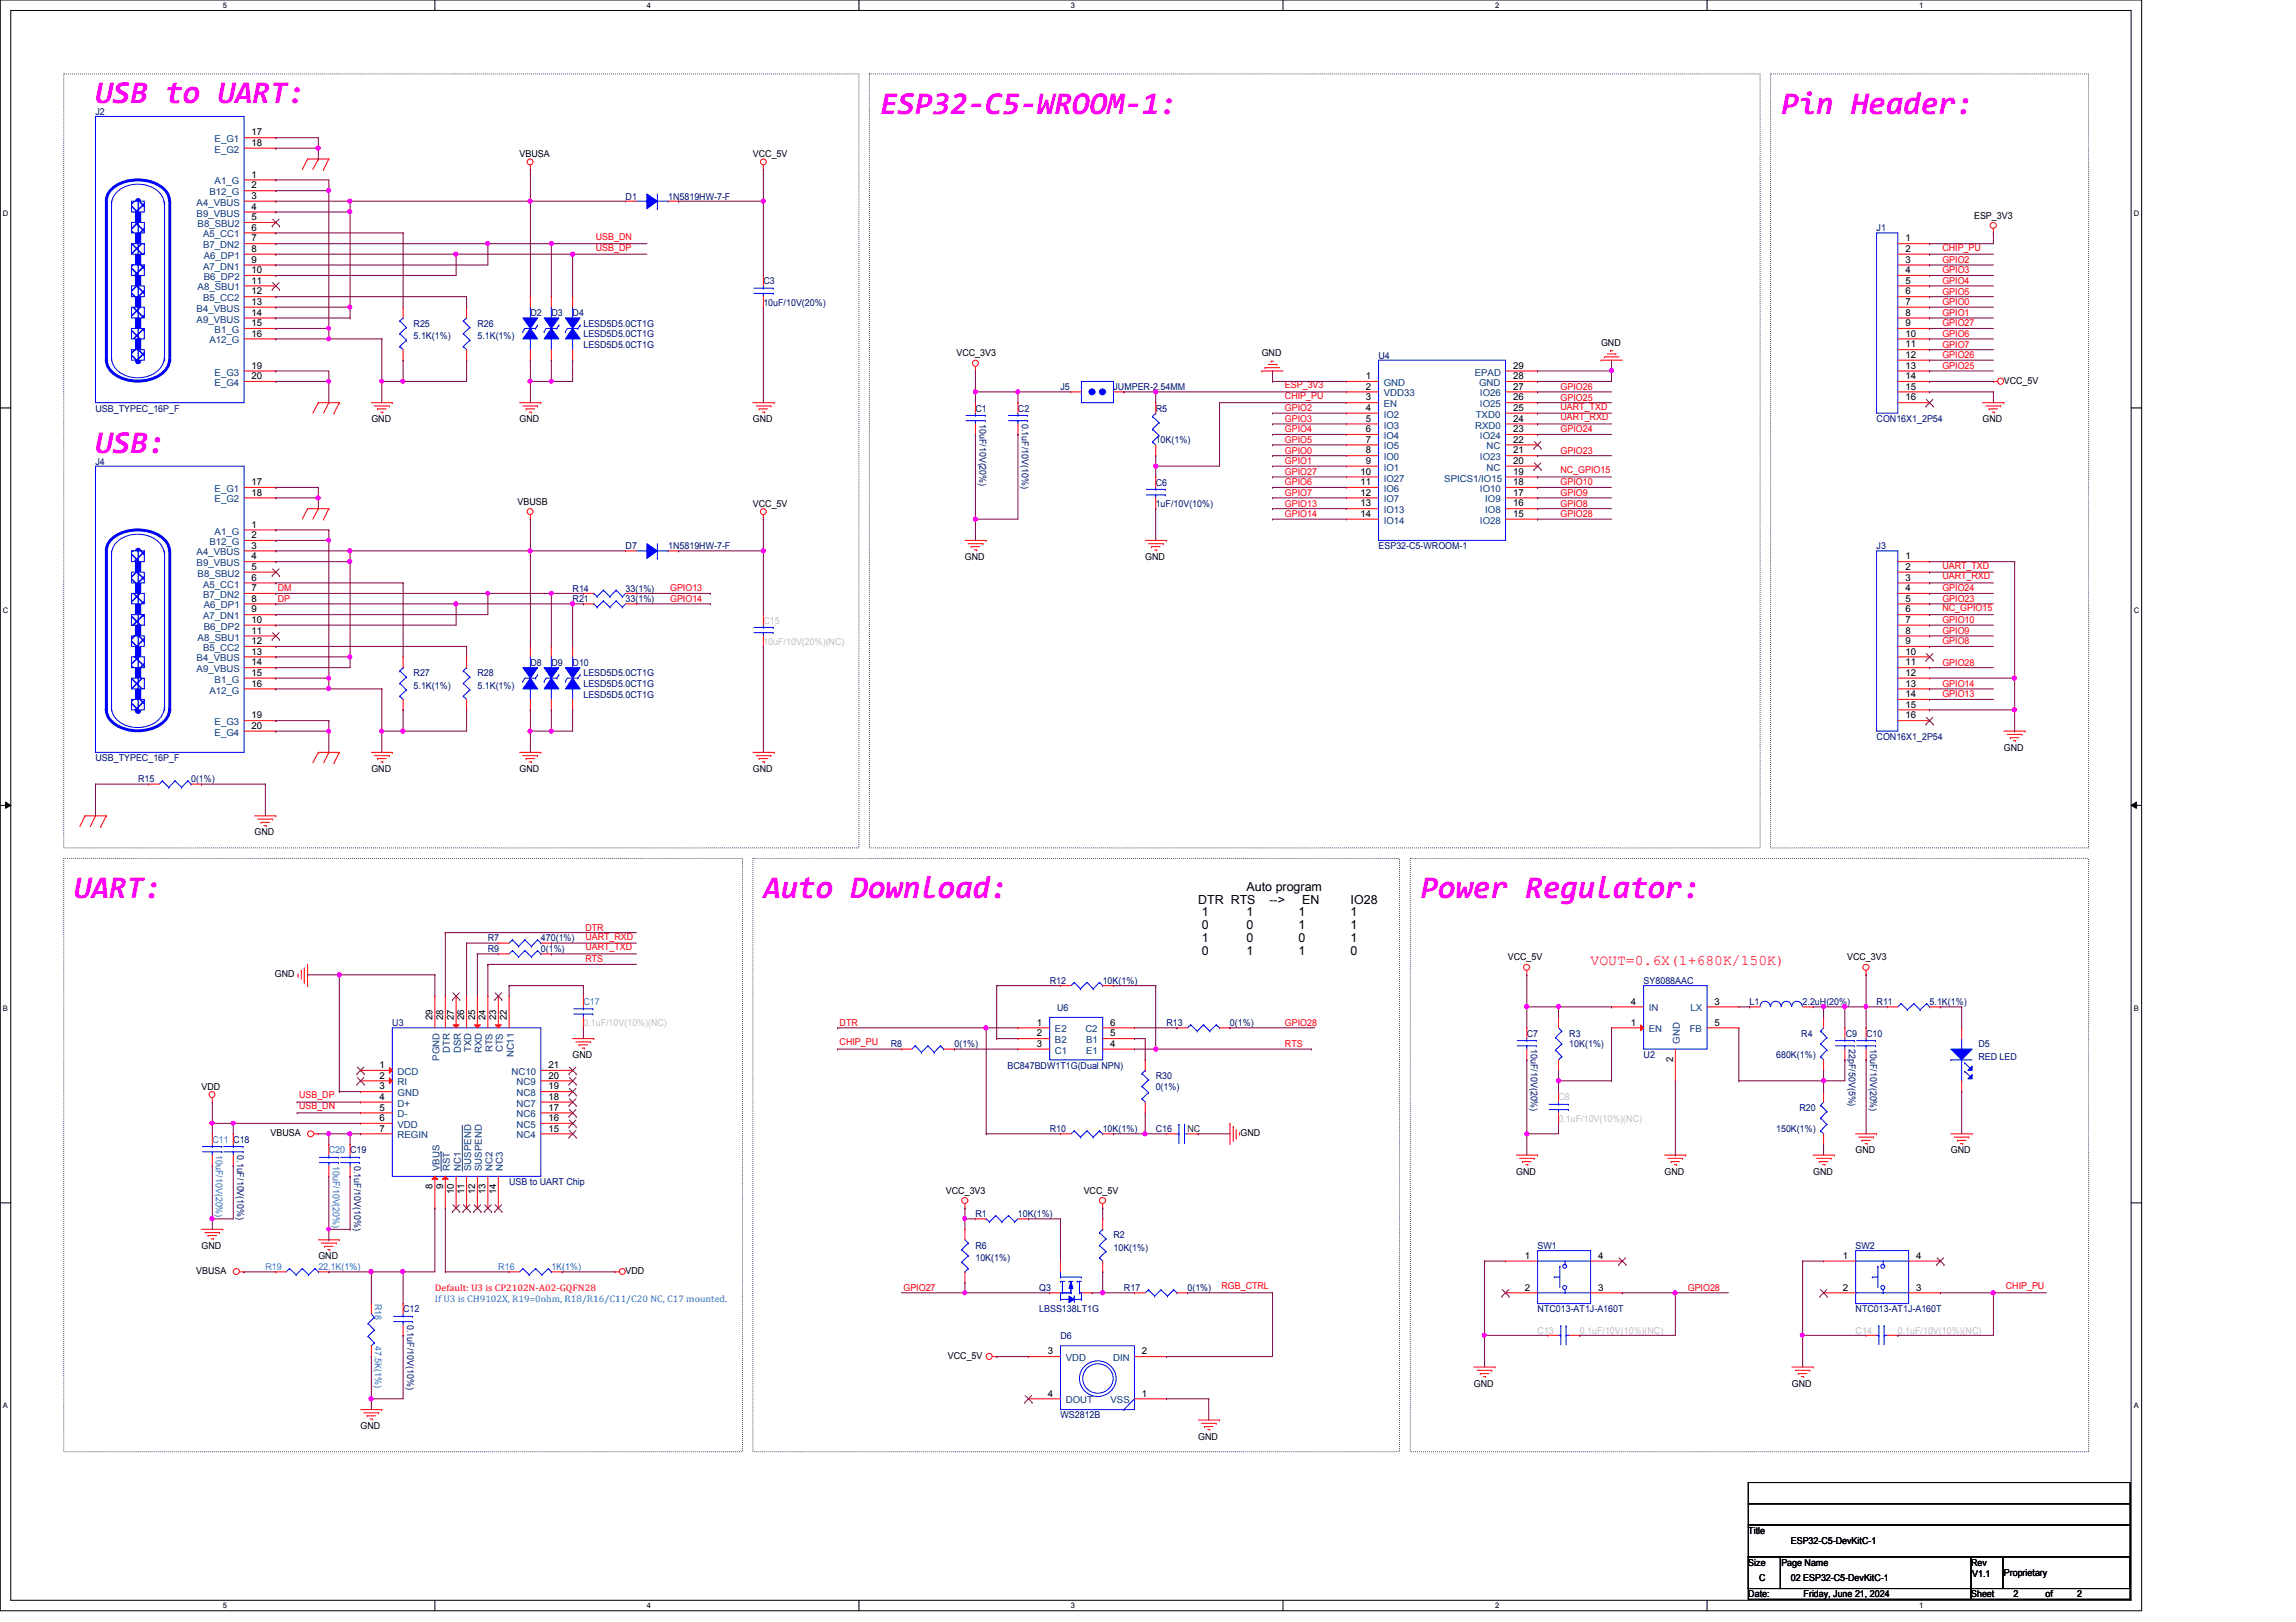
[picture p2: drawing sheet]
<svg xmlns="http://www.w3.org/2000/svg" width="297mm" height="210mm" viewBox="0 0 297 210" stroke-linecap="round" stroke-linejoin="round" font-family="sans-serif">
<defs><g id="words">
<g font-size="4.1" fill="#f0f">
<text x="12.4" y="13.3">USB to UART:</text>
<text x="113.9" y="14.7">ESP32-C5-WROOM-1:</text>
<text x="230.5" y="14.7">Pin Header:</text>
<text x="12.4" y="58.6">USB:</text>
<text x="9.6" y="116.2">UART:</text>
<text x="98.8" y="116.2">Auto Download:</text>
<text x="183.8" y="116.2">Power Regulator:</text>
</g>
<text font-size="1.9" fill="#f00" x="205.8" y="124.9">VOUT=0.6X(1+680K/150K)</text>
<g font-size="1.6">
<text x="155" y="116.9">DTR RTS</text>
<text x="155.5" y="118.6">1</text>
<text x="161.3" y="115.3">Auto program</text>
<text x="161.3" y="118.6">1</text>
<text x="164.2" y="116.9">--&gt;</text>
<text x="168" y="118.6">1</text>
<text x="168.5" y="116.9">EN</text>
<text x="174.7" y="118.6">1</text>
<text x="174.7" y="116.9">IO28</text>
<text x="155.5" y="120.2">0</text>
<text x="155.5" y="121.9">1</text>
<text x="155.5" y="123.5">0</text>
<text x="161.3" y="120.2">0</text>
<text x="161.3" y="121.9">0</text>
<text x="161.3" y="123.5">1</text>
<text x="168" y="120.2">1</text>
<text x="168" y="121.9">0</text>
<text x="168" y="123.5">1</text>
<text x="174.7" y="120.2">1</text>
<text x="174.7" y="121.9">1</text>
<text x="174.7" y="123.5">0</text>
</g>
<g font-size="1.2" fill="#000080">
<text x="12.4" y="14.9">J2</text>
<text x="80.9" y="25.8">D1</text>
<text x="86.4" y="25.8">1N5819HW-7-F</text>
<text x="242.8" y="29.9">J1</text>
<text x="68.6" y="40.9">D2</text>
<text x="71.3" y="40.9">D3</text>
<text x="74.1" y="40.9">D4</text>
<text x="98.8" y="36.8">C3</text>
<text x="98.8" y="39.5">10uF/10V(20%)</text>
<text x="53.5" y="42.3">R25</text>
<text x="53.5" y="43.9">5.1K(1%)</text>
<text x="61.8" y="42.3">R26</text>
<text x="61.8" y="43.9">5.1K(1%)</text>
<text x="75.5" y="43.6">LESD5D5.0CT1G</text>
<text x="75.5" y="45">LESD5D5.0CT1G</text>
<text x="75.5" y="42.3">LESD5D5.0CT1G</text>
<text x="178.3" y="46.4">U4</text>
<text x="12.4" y="53.3">USB_TYPEC_16P_F</text>
<text x="126.2" y="53.3">C1</text>
<text x="131.7" y="53.3">C2</text>
<text x="137.2" y="50.5">J5</text>
<text x="144.1" y="50.5">JUMPER-2.54MM</text>
<text x="149.5" y="53.3">R5</text>
<text x="126.7" y="54.9" transform="rotate(90 126.7 54.9)">10uF/10V(20%)</text>
<text x="132.2" y="54.9" transform="rotate(90 132.2 54.9)">0.1uF/10V(10%)</text>
<text x="149.5" y="57.4">10K(1%)</text>
<text x="242.8" y="54.6">CON16X1_2P54</text>
<text x="12.4" y="60.1">J4</text>
<text x="149.5" y="62.9">C6</text>
<text x="149.5" y="65.6">1uF/10V(10%)</text>
<text x="80.9" y="71.1">D7</text>
<text x="86.4" y="71.1">1N5819HW-7-F</text>
<text x="178.3" y="71.1">ESP32-C5-WROOM-1</text>
<text x="242.8" y="71.1">J3</text>
<text x="74.1" y="76.6">R14</text>
<text x="74.1" y="77.9">R21</text>
<text x="80.9" y="76.6">33(1%)</text>
<text x="80.9" y="77.9">33(1%)</text>
<text x="53.5" y="87.5">R27</text>
<text x="53.5" y="89.2">5.1K(1%)</text>
<text x="61.8" y="87.5">R28</text>
<text x="61.8" y="89.2">5.1K(1%)</text>
<text x="68.6" y="86.1">D8</text>
<text x="71.3" y="86.1">D9</text>
<text x="74.1" y="86.1">D10</text>
<text x="75.5" y="88.9">LESD5D5.0CT1G</text>
<text x="75.5" y="87.5">LESD5D5.0CT1G</text>
<text x="75.5" y="90.3">LESD5D5.0CT1G</text>
<text x="242.8" y="95.8">CON16X1_2P54</text>
<text x="12.4" y="98.5">USB_TYPEC_16P_F</text>
<text x="17.9" y="101.3">R15</text>
<text x="24.7" y="101.3">0(1%)</text>
<text x="63.1" y="121.8">R7</text>
<text x="63.1" y="123.2">R9</text>
<text x="70" y="121.8">470(1%)</text>
<text x="70" y="123.2">0(1%)</text>
<text x="135.8" y="127.3">R12</text>
<text x="136.8" y="130.9">U6</text>
<text x="142.7" y="127.3">10K(1%)</text>
<text x="212.6" y="127.3">SY8088AAC</text>
<text x="226.4" y="130">L1</text>
<text x="233.2" y="130">2.2uH(20%)</text>
<text x="242.8" y="130">R11</text>
<text x="249.6" y="130">5.1K(1%)</text>
<text x="50.8" y="132.8">U3</text>
<text x="115.2" y="135.6">R8</text>
<text x="123.5" y="135.6">0(1%)</text>
<text x="150.9" y="132.8">R13</text>
<text x="159.1" y="132.8">0(1%)</text>
<text x="197.5" y="134.2">C7</text>
<text x="198" y="135.8" transform="rotate(90 198 135.8)">10uF/10V(20%)</text>
<text x="203" y="134.2">R3</text>
<text x="203" y="135.6">10K(1%)</text>
<text x="212.6" y="136.9">U2</text>
<text x="229.8" y="136.9">680K(1%)</text>
<text x="233" y="134.2">R4</text>
<text x="238.8" y="134.2">C9</text>
<text x="239.2" y="135.8" transform="rotate(90 239.2 135.8)">22pF/50V(5%)</text>
<text x="241.4" y="134.2">C10</text>
<text x="241.9" y="135.8" transform="rotate(90 241.9 135.8)">10uF/10V(20%)</text>
<text x="255.9" y="135.6">D5</text>
<text x="255.9" y="137.2">RED LED</text>
<text x="130.3" y="138.3">BC847BDW1T1G(Dual NPN)</text>
<text x="149.5" y="139.7">R30</text>
<text x="149.5" y="141">0(1%)</text>
<text x="232.8" y="143.8">R20</text>
<text x="30.7" y="149.5" transform="rotate(90 30.7 149.5)">0.1uF/10V(10%)</text>
<text x="135.8" y="146.5">R10</text>
<text x="142.7" y="146.5">10K(1%)</text>
<text x="149.5" y="146.5">C16</text>
<text x="229.8" y="146.5">150K(1%)</text>
<text x="45.8" y="150.9" transform="rotate(90 45.8 150.9)">0.1uF/10V(10%)</text>
<text x="65.9" y="153.4">USB to UART Chip</text>
<text x="126.2" y="161.6">R6</text>
<text x="126.2" y="157.5">R1</text>
<text x="131.7" y="157.5">10K(1%)</text>
<text x="144.1" y="160.2">R2</text>
<text x="144.1" y="161.9">10K(1%)</text>
<text x="198.9" y="161.6">SW1</text>
<text x="240.1" y="161.6">SW2</text>
<text x="126.2" y="163.2">10K(1%)</text>
<text x="134.4" y="167.1">Q3</text>
<text x="145.4" y="167.1">R17</text>
<text x="153.6" y="167.1">0(1%)</text>
<text x="52.2" y="169.8">C12</text>
<text x="52.7" y="171.4" transform="rotate(90 52.7 171.4)">0.1uF/10V(10%)</text>
<text x="134.4" y="169.8">LBSS138LT1G</text>
<text x="137.2" y="173.3">D6</text>
<text x="198.9" y="169.8">NTC013-AT1J-A160T</text>
<text x="240.1" y="169.8">NTC013-AT1J-A160T</text>
<text x="137.2" y="183.6">WS2812B</text>
</g>
<g font-size="1.2">
<text x="32.6" y="17.5">17</text>
<text x="32.6" y="23">1</text>
<text x="32.6" y="18.9">18</text>
<text x="67.2" y="20.3">VBUSA</text>
<text x="97.4" y="20.3">VCC_5V</text>
<text x="32.6" y="24.4">2</text>
<text x="32.6" y="25.7">3</text>
<text x="32.6" y="27.1">4</text>
<text x="32.6" y="28.5">5</text>
<text x="32.6" y="29.8">6</text>
<text x="255.4" y="28.3">ESP_3V3</text>
<text x="32.6" y="31.2">7</text>
<text x="32.6" y="32.6">8</text>
<text x="32.6" y="34">9</text>
<text x="32.6" y="35.3">10</text>
<text x="246.5" y="31.2">1</text>
<text x="246.5" y="32.6">2</text>
<text x="246.5" y="34">3</text>
<text x="246.5" y="35.3">4</text>
<text x="32.6" y="36.7">11</text>
<text x="32.6" y="38.1">12</text>
<text x="32.6" y="39.5">13</text>
<text x="32.6" y="40.9">14</text>
<text x="246.5" y="36.7">5</text>
<text x="246.5" y="38.1">6</text>
<text x="246.5" y="39.5">7</text>
<text x="246.5" y="40.9">8</text>
<text x="32.6" y="42.2">15</text>
<text x="32.6" y="43.6">16</text>
<text x="32.6" y="47.7">19</text>
<text x="123.7" y="46.1">VCC_3V3</text>
<text x="163.2" y="46.1">GND</text>
<text x="195.7" y="47.7">29</text>
<text x="207.1" y="44.7">GND</text>
<text x="246.5" y="42.2">9</text>
<text x="246.5" y="43.6">10</text>
<text x="246.5" y="45">11</text>
<text x="246.5" y="46.3">12</text>
<text x="246.5" y="47.7">13</text>
<text x="32.6" y="49.1">20</text>
<text x="176.7" y="49.1">1</text>
<text x="176.7" y="50.4">2</text>
<text x="176.7" y="51.8">3</text>
<text x="176.7" y="53.2">4</text>
<text x="195.7" y="53.2">25</text>
<text x="195.7" y="51.8">26</text>
<text x="195.7" y="50.4">27</text>
<text x="195.7" y="49.1">28</text>
<text x="246.5" y="49.1">14</text>
<text x="246.5" y="50.4">15</text>
<text x="246.5" y="51.8">16</text>
<text x="259.2" y="49.7">VCC_5V</text>
<text x="48" y="54.6">GND</text>
<text x="67.2" y="54.6">GND</text>
<text x="97.4" y="54.6">GND</text>
<text x="176.7" y="54.6">5</text>
<text x="176.7" y="55.9">6</text>
<text x="176.7" y="57.3">7</text>
<text x="176.7" y="58.7">8</text>
<text x="195.7" y="58.7">21</text>
<text x="195.7" y="57.3">22</text>
<text x="195.7" y="55.9">23</text>
<text x="195.7" y="54.6">24</text>
<text x="256.5" y="54.6">GND</text>
<text x="32.6" y="62.8">17</text>
<text x="32.6" y="64.1">18</text>
<text x="67" y="65.3">VBUSB</text>
<text x="97.4" y="65.6">VCC_5V</text>
<text x="176" y="61.4">10</text>
<text x="176" y="62.8">11</text>
<text x="176" y="64.1">12</text>
<text x="176" y="65.5">13</text>
<text x="176.7" y="60">9</text>
<text x="195.7" y="65.5">16</text>
<text x="195.7" y="64.1">17</text>
<text x="195.7" y="62.8">18</text>
<text x="195.7" y="61.4">19</text>
<text x="195.7" y="60">20</text>
<text x="32.6" y="68.3">1</text>
<text x="32.6" y="69.6">2</text>
<text x="32.6" y="71">3</text>
<text x="176" y="66.9">14</text>
<text x="195.7" y="66.9">15</text>
<text x="32.6" y="72.4">4</text>
<text x="32.6" y="73.7">5</text>
<text x="32.6" y="75.1">6</text>
<text x="32.6" y="76.5">7</text>
<text x="32.6" y="77.9">8</text>
<text x="124.8" y="72.4">GND</text>
<text x="148.2" y="72.4">GND</text>
<text x="246.5" y="72.4">1</text>
<text x="246.5" y="73.7">2</text>
<text x="246.5" y="75.1">3</text>
<text x="246.5" y="76.5">4</text>
<text x="246.5" y="77.9">5</text>
<text x="32.6" y="79.2">9</text>
<text x="32.6" y="80.6">10</text>
<text x="32.6" y="82">11</text>
<text x="32.6" y="83.4">12</text>
<text x="246.5" y="79.2">6</text>
<text x="246.5" y="80.6">7</text>
<text x="246.5" y="82">8</text>
<text x="246.5" y="83.4">9</text>
<text x="32.6" y="84.7">13</text>
<text x="32.6" y="86.1">14</text>
<text x="32.6" y="87.5">15</text>
<text x="32.6" y="88.9">16</text>
<text x="246.5" y="84.7">10</text>
<text x="246.5" y="86.1">11</text>
<text x="246.5" y="87.5">12</text>
<text x="246.5" y="88.9">13</text>
<text x="32.6" y="93">19</text>
<text x="32.6" y="94.3">20</text>
<text x="246.5" y="90.2">14</text>
<text x="246.5" y="91.6">15</text>
<text x="246.5" y="93">16</text>
<text x="48" y="99.9">GND</text>
<text x="67.2" y="99.9">GND</text>
<text x="97.4" y="99.9">GND</text>
<text x="259.2" y="97.2">GND</text>
<text x="32.9" y="108.1">GND</text>
<text x="195.1" y="124.3">VCC_5V</text>
<text x="239" y="124.3">VCC_3V3</text>
<text x="35.6" y="126.5">GND</text>
<text x="211" y="130">4</text>
<text x="221.8" y="130">3</text>
<text x="56" y="132" transform="rotate(-90 56 132)">29</text>
<text x="57.3" y="132" transform="rotate(-90 57.3 132)">28</text>
<text x="58.7" y="132" transform="rotate(-90 58.7 132)">27</text>
<text x="60.1" y="132" transform="rotate(-90 60.1 132)">26</text>
<text x="61.5" y="132" transform="rotate(-90 61.5 132)">25</text>
<text x="62.8" y="132" transform="rotate(-90 62.8 132)">24</text>
<text x="64.2" y="132" transform="rotate(-90 64.2 132)">23</text>
<text x="65.6" y="132" transform="rotate(-90 65.6 132)">22</text>
<text x="74.1" y="136.9">GND</text>
<text x="134.2" y="132.7">1</text>
<text x="134.2" y="134.1">2</text>
<text x="134.2" y="135.5">3</text>
<text x="143.6" y="135.5">4</text>
<text x="143.6" y="134.1">5</text>
<text x="143.6" y="132.7">6</text>
<text x="211" y="132.7">1</text>
<text x="216.4" y="137.4" transform="rotate(-90 216.4 137.4)">2</text>
<text x="221.8" y="132.7">5</text>
<text x="26.1" y="141">VDD</text>
<text x="49.1" y="138.2">1</text>
<text x="49.1" y="139.6">2</text>
<text x="49.1" y="141">3</text>
<text x="49.1" y="142.3">4</text>
<text x="49.1" y="143.7">5</text>
<text x="70.9" y="143.7">17</text>
<text x="70.9" y="142.3">18</text>
<text x="70.9" y="141">19</text>
<text x="70.9" y="139.6">20</text>
<text x="70.9" y="138.2">21</text>
<text x="35" y="147.1">VBUSA</text>
<text x="49.1" y="145.1">6</text>
<text x="49.1" y="146.4">7</text>
<text x="70.9" y="146.4">15</text>
<text x="70.9" y="145.1">16</text>
<text x="160.5" y="147.1">GND</text>
<text x="240.1" y="149.3">GND</text>
<text x="252.4" y="149.3">GND</text>
<text x="56" y="153.9" transform="rotate(-90 56 153.9)">8</text>
<text x="57.3" y="153.9" transform="rotate(-90 57.3 153.9)">9</text>
<text x="58.7" y="154.6" transform="rotate(-90 58.7 154.6)">10</text>
<text x="60.1" y="154.6" transform="rotate(-90 60.1 154.6)">11</text>
<text x="61.5" y="154.6" transform="rotate(-90 61.5 154.6)">12</text>
<text x="62.8" y="154.6" transform="rotate(-90 62.8 154.6)">13</text>
<text x="64.2" y="154.6" transform="rotate(-90 64.2 154.6)">14</text>
<text x="122.4" y="154.5">VCC_3V3</text>
<text x="140.2" y="154.5">VCC_5V</text>
<text x="196.2" y="152">GND</text>
<text x="215.3" y="152">GND</text>
<text x="234.6" y="152">GND</text>
<text x="26.1" y="161.6">GND</text>
<text x="25.4" y="164.9">VBUSA</text>
<text x="41.2" y="163">GND</text>
<text x="80.9" y="164.9">VDD</text>
<text x="197.3" y="162.9">1</text>
<text x="197.3" y="167">2</text>
<text x="206.8" y="162.9">4</text>
<text x="206.8" y="167">3</text>
<text x="238.4" y="162.9">1</text>
<text x="238.4" y="167">2</text>
<text x="247.9" y="162.9">4</text>
<text x="247.9" y="167">3</text>
<text x="122.6" y="175.9">VCC_5V</text>
<text x="135.5" y="175.3">3</text>
<text x="147.7" y="175.3">2</text>
<text x="190.7" y="179.5">GND</text>
<text x="231.8" y="179.5">GND</text>
<text x="46.6" y="184.9">GND</text>
<text x="135.5" y="180.7">4</text>
<text x="147.7" y="180.7">1</text>
<text x="155" y="186.3">GND</text>
<text x="226.2" y="198.5">Title</text>
<text x="226.2" y="202.6">Size</text>
<text x="230.5" y="202.6">Page Name</text>
<text x="231.7" y="199.9">ESP32-C5-DevKitC-1</text>
<text x="255" y="202.6">Rev</text>
<text x="226.2" y="206.7">Date:</text>
<text x="227.6" y="204.6">C</text>
<text x="231.7" y="204.6">02 ESP32-C5-DevKitC-1</text>
<text x="233.3" y="206.7">Friday, June 21, 2024</text>
<text x="255" y="206.7">Sheet</text>
<text x="255.1" y="204.1">V1.1</text>
<text x="259.2" y="204">Proprietary</text>
<text x="260.5" y="206.7">2</text>
<text x="264.6" y="206.7">of</text>
<text x="268.7" y="206.7">2</text>
</g>
<g font-size="1.2" fill="#004080">
<text x="27.8" y="23.9">A1_G</text>
<text x="27.8" y="18.4">E_G1</text>
<text x="27.8" y="19.8">E_G2</text>
<text x="25.4" y="26.6">A4_VBUS</text>
<text x="25.4" y="28">B9_VBUS</text>
<text x="25.6" y="29.4">B8_SBU2</text>
<text x="27.1" y="25.3">B12_G</text>
<text x="26.3" y="30.7">A5_CC1</text>
<text x="26.3" y="32.1">B7_DN2</text>
<text x="26.3" y="34.9">A7_DN1</text>
<text x="26.4" y="33.5">A6_DP1</text>
<text x="25.4" y="40.3">B4_VBUS</text>
<text x="25.4" y="41.7">A9_VBUS</text>
<text x="25.6" y="37.6">A8_SBU1</text>
<text x="26.3" y="39">B5_CC2</text>
<text x="26.4" y="36.2">B6_DP2</text>
<text x="27.1" y="44.4">A12_G</text>
<text x="27.8" y="43.1">B1_G</text>
<text x="27.8" y="48.6">E_G3</text>
<text x="27.8" y="50">E_G4</text>
<text x="179" y="50">GND</text>
<text x="179" y="51.3">VDD33</text>
<text x="179" y="52.7">EN</text>
<text x="190.8" y="48.6">EPAD</text>
<text x="191.3" y="50">GND</text>
<text x="191.5" y="52.7">IO25</text>
<text x="191.5" y="51.3">IO26</text>
<text x="179" y="54.1">IO2</text>
<text x="179" y="55.5">IO3</text>
<text x="179" y="56.8">IO4</text>
<text x="179" y="58.2">IO5</text>
<text x="179" y="59.6">IO0</text>
<text x="190.8" y="55.5">RXD0</text>
<text x="190.9" y="54.1">TXD0</text>
<text x="191.5" y="59.6">IO23</text>
<text x="191.5" y="56.8">IO24</text>
<text x="192.3" y="58.2">NC</text>
<text x="27.8" y="63.7">E_G1</text>
<text x="27.8" y="65">E_G2</text>
<text x="179" y="60.9">IO1</text>
<text x="179" y="62.3">IO27</text>
<text x="179" y="63.7">IO6</text>
<text x="179" y="65">IO7</text>
<text x="186.9" y="62.3">SPICS1/IO15</text>
<text x="191.5" y="63.7">IO10</text>
<text x="192.1" y="65">IO9</text>
<text x="192.3" y="60.9">NC</text>
<text x="25.4" y="71.9">A4_VBUS</text>
<text x="27.1" y="70.5">B12_G</text>
<text x="27.8" y="69.2">A1_G</text>
<text x="179" y="66.4">IO13</text>
<text x="179" y="67.8">IO14</text>
<text x="191.5" y="67.8">IO28</text>
<text x="192.1" y="66.4">IO8</text>
<text x="25.4" y="73.3">B9_VBUS</text>
<text x="25.6" y="74.6">B8_SBU2</text>
<text x="26.3" y="76">A5_CC1</text>
<text x="26.3" y="77.4">B7_DN2</text>
<text x="25.6" y="82.9">A8_SBU1</text>
<text x="26.3" y="80.1">A7_DN1</text>
<text x="26.4" y="78.7">A6_DP1</text>
<text x="26.4" y="81.5">B6_DP2</text>
<text x="25.4" y="85.6">B4_VBUS</text>
<text x="25.4" y="87">A9_VBUS</text>
<text x="26.3" y="84.2">B5_CC2</text>
<text x="27.1" y="89.7">A12_G</text>
<text x="27.8" y="88.3">B1_G</text>
<text x="27.8" y="93.9">E_G3</text>
<text x="27.8" y="95.2">E_G4</text>
<text x="213.3" y="130.9">IN</text>
<text x="218.7" y="130.9">LX</text>
<text x="56.9" y="137.3" transform="rotate(-90 56.9 137.3)">PGND</text>
<text x="58.2" y="136.2" transform="rotate(-90 58.2 136.2)">DTR</text>
<text x="59.6" y="136.3" transform="rotate(-90 59.6 136.3)">DSR</text>
<text x="61" y="136.2" transform="rotate(-90 61 136.2)">TXD</text>
<text x="62.4" y="136.3" transform="rotate(-90 62.4 136.3)">RXD</text>
<text x="63.7" y="136.2" transform="rotate(-90 63.7 136.2)">RTS</text>
<text x="65.1" y="136.2" transform="rotate(-90 65.1 136.2)">CTS</text>
<text x="66.5" y="136.8" transform="rotate(-90 66.5 136.8)">NC11</text>
<text x="136.5" y="133.6">E2</text>
<text x="136.5" y="135">B2</text>
<text x="136.5" y="136.4">C1</text>
<text x="140.4" y="133.6">C2</text>
<text x="140.5" y="136.4">E1</text>
<text x="140.5" y="135">B1</text>
<text x="213.3" y="133.6">EN</text>
<text x="217.3" y="135.1" transform="rotate(-90 217.3 135.1)">GND</text>
<text x="218.6" y="133.6">FB</text>
<text x="51.4" y="139.1">DCD</text>
<text x="51.4" y="140.5">RI</text>
<text x="51.4" y="141.9">GND</text>
<text x="51.4" y="143.2">D+</text>
<text x="66.2" y="139.1">NC10</text>
<text x="66.8" y="143.2">NC7</text>
<text x="66.8" y="141.9">NC8</text>
<text x="66.8" y="140.5">NC9</text>
<text x="51.4" y="144.6">D-</text>
<text x="51.4" y="146">VDD</text>
<text x="51.4" y="147.3">REGIN</text>
<text x="66.8" y="147.3">NC4</text>
<text x="66.8" y="146">NC5</text>
<text x="66.8" y="144.6">NC6</text>
<text x="56.9" y="151.6" transform="rotate(-90 56.9 151.6)">VBUS</text>
<text x="58.2" y="151.6" transform="rotate(-90 58.2 151.6)">RST</text>
<text x="59.6" y="151.6" transform="rotate(-90 59.6 151.6)">NC1</text>
<text x="61" y="151.6" transform="rotate(-90 61 151.6)">SUSPEND</text>
<text x="62.4" y="151.6" transform="rotate(-90 62.4 151.6)">SUSPEND</text>
<text x="63.7" y="151.6" transform="rotate(-90 63.7 151.6)">NC2</text>
<text x="65.1" y="151.6" transform="rotate(-90 65.1 151.6)">NC3</text>
<text x="137.9" y="176.1">VDD</text>
<text x="144" y="176.1">DIN</text>
<text x="137.9" y="181.6">DOUT</text>
<text x="143.7" y="181.6">VSS</text>
</g>
<g font-size="1.2" fill="#f00">
<text x="77.1" y="31.1">USB_DN</text>
<text x="77.1" y="32.4">USB_DP</text>
<text x="251.3" y="32.4">CHIP_PU</text>
<text x="251.3" y="34">GPIO2</text>
<text x="251.3" y="35.4">GPIO3</text>
<text x="251.3" y="39.5">GPIO0</text>
<text x="251.3" y="40.9">GPIO1</text>
<text x="251.3" y="36.7">GPIO4</text>
<text x="251.3" y="38.1">GPIO5</text>
<text x="251.3" y="42.2">GPIO27</text>
<text x="251.3" y="43.6">GPIO6</text>
<text x="251.3" y="45">GPIO7</text>
<text x="251.3" y="46.4">GPIO26</text>
<text x="251.3" y="47.8">GPIO25</text>
<text x="166.2" y="51.6">CHIP_PU</text>
<text x="166.2" y="50.2">ESP_3V3</text>
<text x="166.2" y="53.2">GPIO2</text>
<text x="201.9" y="50.5">GPIO26</text>
<text x="201.9" y="51.9">GPIO25</text>
<text x="201.9" y="53">UART_TXD</text>
<text x="166.2" y="54.6">GPIO3</text>
<text x="166.2" y="56">GPIO4</text>
<text x="166.2" y="57.3">GPIO5</text>
<text x="166.2" y="58.7">GPIO0</text>
<text x="201.9" y="54.4">UART_RXD</text>
<text x="201.9" y="58.7">GPIO23</text>
<text x="201.9" y="56">GPIO24</text>
<text x="166.2" y="60.1">GPIO1</text>
<text x="166.2" y="61.5">GPIO27</text>
<text x="166.2" y="62.8">GPIO6</text>
<text x="166.2" y="64.2">GPIO7</text>
<text x="166.2" y="65.6">GPIO13</text>
<text x="201.9" y="64.2">GPIO9</text>
<text x="201.9" y="65.6">GPIO8</text>
<text x="201.9" y="61.3">NC_GPIO15</text>
<text x="201.9" y="62.8">GPIO10</text>
<text x="166.2" y="66.9">GPIO14</text>
<text x="201.9" y="66.9">GPIO28</text>
<text x="35.9" y="76.5">DM</text>
<text x="35.9" y="77.9">DP</text>
<text x="86.7" y="76.5">GPIO13</text>
<text x="86.7" y="77.9">GPIO14</text>
<text x="251.3" y="73.6">UART_TXD</text>
<text x="251.3" y="75">UART_RXD</text>
<text x="251.3" y="76.5">GPIO24</text>
<text x="251.3" y="77.9">GPIO23</text>
<text x="251.3" y="79.1">NC_GPIO15</text>
<text x="251.3" y="80.6">GPIO10</text>
<text x="251.3" y="82">GPIO9</text>
<text x="251.3" y="83.4">GPIO8</text>
<text x="251.3" y="88.9">GPIO14</text>
<text x="251.3" y="86.1">GPIO28</text>
<text x="251.3" y="90.3">GPIO13</text>
<text x="75.7" y="120.4">DTR</text>
<text x="75.7" y="124.5">RTS</text>
<text x="75.7" y="121.6">UART_RXD</text>
<text x="75.7" y="123">UART_TXD</text>
<text x="108.6" y="132.8">DTR</text>
<text x="108.6" y="135.3">CHIP_PU</text>
<text x="166.2" y="135.5">RTS</text>
<text x="166.2" y="132.8">GPIO28</text>
<text x="38.7" y="143.6">USB_DN</text>
<text x="38.7" y="142.2">USB_DP</text>
<text x="56.3" y="167.1">Default: U3 is CP2102N-A02-GQFN28</text>
<text x="116.9" y="167">GPIO27</text>
<text x="158" y="166.8">RGB_CTRL</text>
<text x="218.4" y="167">GPIO28</text>
<text x="259.5" y="166.8">CHIP_PU</text>
</g>
<g font-size="1.2" fill="#c0c0c0">
<text x="98.8" y="80.7">C15</text>
<text x="98.8" y="83.4">10uF/10V(20%)(NC)</text>
<text x="75.5" y="132.8">0.1uF/10V(10%)(NC)</text>
<text x="201.6" y="142.4">C8</text>
<text x="201.6" y="145.2">0.1uF/10V(10%)(NC)</text>
<text x="198.9" y="172.6">C13</text>
<text x="204.4" y="172.6">0.1uF/10V(10%)(NC)</text>
<text x="240.1" y="172.6">C14</text>
<text x="245.5" y="172.6">0.1uF/10V(10%)(NC)</text>
</g>
<g font-size="1.2" fill="#0080ff">
<text x="75.5" y="130">C17</text>
<text x="27.5" y="147.9">C11 C18</text>
<text x="27.9" y="149.5" transform="rotate(90 27.9 149.5)">10uF/10V(20%)</text>
<text x="42.5" y="149.3">C20 C19</text>
<text x="43" y="150.9" transform="rotate(90 43 150.9)">10uF/10V(20%)</text>
<text x="34.3" y="164.3">R19</text>
<text x="41.2" y="164.3">22.1K(1%)</text>
<text x="64.5" y="164.3">R16</text>
<text x="71.3" y="164.3">1K(1%)</text>
<text x="48.5" y="168.7" transform="rotate(90 48.5 168.7)">R18</text>
<text x="56.3" y="168.5">If U3 is CH9102X, R19=0ohm, R18/R16/C11/C20 NC, C17 mounted.</text>
<text x="48.5" y="174.2" transform="rotate(90 48.5 174.2)">47.5K(1%)</text>
</g>
<text font-size="1.2" fill="#008000" x="153.6" y="146.5">NC</text>
<g font-size="1">
<text x="28.8" y="1">5</text>
<text x="83.7" y="1">4</text>
<text x="138.6" y="1">3</text>
<text x="193.4" y="1">2</text>
<text x="248.3" y="1">1</text>
<text x=".4" y="27.9">D</text>
<text x="276.1" y="27.9">D</text>
<text x=".4" y="79.4">C</text>
<text x="276.1" y="79.4">C</text>
<text x=".4" y="130.8">B</text>
<text x="276.1" y="130.8">B</text>
<text x=".4" y="182.2">A</text>
<text x="276.1" y="182.2">A</text>
<text x="28.8" y="208.1">5</text>
<text x="83.7" y="208.1">4</text>
<text x="138.6" y="208.1">3</text>
<text x="193.4" y="208.1">2</text>
<text x="248.3" y="208.1">1</text>
</g>
</g></defs>
<path d="M0 0h277.1v208.4h-277.1zM1.4 1.4h274.3v205.7h-274.3z" fill="none" stroke="#000" stroke-width=".13"/>
<g fill="#fff">
<path d="M28.8 .1h.6v1.1h-.6z"/>
<path d="M28.8 207.2h.6v1.1h-.6z"/>
</g>
<path d="M56.3 0v1.4M56.3 207.1v1.3" fill="none" stroke="#000" stroke-width=".13"/>
<g fill="#fff">
<path d="M83.7 .1h.5v1.1h-.5z"/>
<path d="M83.7 207.2h.5v1.1h-.5z"/>
</g>
<path d="M111.1 0v1.4M111.1 207.1v1.3" fill="none" stroke="#000" stroke-width=".13"/>
<g fill="#fff">
<path d="M138.6 .1h.5v1.1h-.5z"/>
<path d="M138.6 207.2h.5v1.1h-.5z"/>
</g>
<path d="M166 0v1.4M166 207.1v1.3" fill="none" stroke="#000" stroke-width=".13"/>
<g fill="#fff">
<path d="M193.4 .1h.6v1.1h-.6z"/>
<path d="M193.4 207.2h.6v1.1h-.6z"/>
</g>
<path d="M220.8 0v1.4M220.8 207.1v1.3" fill="none" stroke="#000" stroke-width=".13"/>
<g fill="#fff">
<path d="M248.3 .1h.5v1.1h-.5z"/>
<path d="M248.3 207.2h.5v1.1h-.5z"/>
<path d="M.4 27.1h.7v1.1h-.7z"/>
<path d="M276.1 27.1h.7v1.1h-.7z"/>
<path d="M.4 78.5h.7v1.1h-.7z"/>
<path d="M276.1 78.5h.7v1.1h-.7z"/>
</g>
<path d="M0 52.8h1.4M275.7 52.8h1.4" fill="none" stroke="#000" stroke-width=".13"/>
<g fill="#fff">
<path d="M.4 129.9h.6v1.1h-.6z"/>
<path d="M276.1 129.9h.6v1.1h-.6z"/>
</g>
<path d="M0 104.2h1.4M.7 103.8l.7 .4-.7 .4zM275.7 104.2l.7-.4v.8zM275.7 104.2h1.4" fill="none" stroke="#000" stroke-width=".13"/>
<path d="M.7 103.8l.7 .4-.7 .4zM275.7 104.2l.7-.4v.8z" fill="#000"/>
<g fill="#fff">
<path d="M.4 181.4h.6v1.1h-.6z"/>
<path d="M276.1 181.4h.6v1.1h-.6z"/>
</g>
<path d="M0 155.7h1.4M275.7 155.7h1.4M226.2 194.6h49.4v2.8h-49.4zM226.2 197.4h49.4v4.1h-49.4zM226.2 191.9h49.4v2.7h-49.4zM226.2 201.5h4.1v4.1h-4.1zM226.2 205.6h28.8v1.4h-28.8zM226.2 201.5h49.4v4.1h-49.4zM230.3 201.5h24.7v4.1h-24.7zM255 201.5h4.1v4.1h-4.1zM255 205.6h20.6v1.4h-20.6zM259.1 201.5h16.5v4.1h-16.5z" fill="none" stroke="#000" stroke-width=".13"/>
<path d="M8.3 9.6h102.8v100.1h-102.8zM112.5 9.6h115.2v100.1h-115.2zM229.1 9.6h41.1v100.1h-41.1zM8.3 111.1h87.8v76.8h-87.8zM97.4 111.1h83.7v76.8h-83.7zM182.5 111.1h87.7v76.8h-87.7z" fill="none" stroke="#000" stroke-width=".13" stroke-dasharray="0 .3"/>
<g fill="none" stroke="#f00" stroke-width=".13">
<path d="M39.8 20.6h.1M39.8 20.6l-.7 1.3M39.8 20.6h2.7M41.2 20.6h.1M41.2 20.6l-.7 1.3M41.9 21.9h.1M42.5 20.6h.1M42.5 20.6l-.6 1.3M52.2 39.8h.1M52.2 39.8v1.3M68.6 21.9h.1M68.6 21.4v.5"/>
<path d="M98.8 21.9h.1M98.8 21.4v.5M257.9 30.1h.1M257.9 29.6v.5M41.2 52.1h.1M41.2 52.1h2.7M41.2 52.1l-.7 1.4M42.5 52.1h.1M42.5 52.1l-.6 1.4M43.2 53.5h.1M43.9 52.1h.1M43.9 52.1l-.7 1.4"/>
<path d="M48 52.1h2.8M48.4 52.5h2M48.8 52.9h.1M48.8 52.9h1.1M49.3 53.3h.2M49.5 53.3h.1M50.4 52.5h.1M50.8 52.1h.1M52.2 46.6h.1M52.2 45.3v1.3M67.2 52.1h2.8M67.6 52.5h2"/>
<path d="M68.1 52.9h.1M68.1 52.9h1.1M68.4 53.3h.3M68.7 53.3h.1M69.6 52.5h.1M70 52.1h.1M97.4 52.1h2.8M97.8 52.5h1.9M98.2 52.9h.1M98.2 52.9h1.1M98.6 53.3h.3M98.9 53.3h.1"/>
<path d="M99.7 52.5h.1M100.2 52.1h.1M126.2 48h.1M126.2 47.5v.5M163.2 48h.1M163.2 48h2.8M163.7 47.6h.1M163.7 47.6h1.9M164.1 47.2h1.1M164.5 46.7h.1M164.5 46.7h.3M165.2 47.2h.1"/>
<path d="M207.1 46.6h.1M207.1 46.6h2.8M207.6 46.2h.1M207.6 46.2h1.9M207.9 45.8h1.1M208.4 45.4h.1M208.4 45.4h.3M209 45.8h.1M256.5 52.1h2.7M256.9 52.5h1.9M257.3 52.9h.1M257.3 52.9h1.1"/>
<path d="M257.8 53.3h.2M257.9 49.4h.1M257.9 49.4h.5M258 53.3h.1M258.8 52.5h.1M259.2 52.1h.1M39.8 65.8h.1M39.8 65.8l-.7 1.4M39.8 65.8h2.7M41.2 65.8h.1M41.2 65.8l-.7 1.4M41.9 67.2h.1"/>
<path d="M42.5 65.8h.1M42.5 65.8l-.6 1.4M68.6 67.2h.1M68.6 66.6v.6M98.8 67.2h.1M98.8 66.6v.6M124.8 69.9h2.8M125.3 70.4h1.9M125.6 70.7h.1M125.6 70.7h1.1M126.1 71.2h.3M126.4 71.2h.1"/>
<path d="M127.2 70.4h.1M127.6 69.9h.1M148.2 69.9h2.7M148.6 70.4h1.9M149 70.7h.1M149 70.7h1.1M149.4 71.2h.2M149.5 61.7h.1M149.5 65.8h.1M149.5 61.7v1.4M149.5 64.4v1.4M149.6 71.2h.1"/>
<path d="M150.5 70.4h.1M150.9 69.9h.1M41.2 97.4h.1M41.2 97.4l-.7 1.3M41.2 97.4h2.7M42.5 97.4h.1M42.5 97.4l-.6 1.3M43.2 98.7h.1M43.9 97.4h.1M43.9 97.4l-.7 1.3M48 97.4h2.8M48.4 97.8h2"/>
<path d="M48.8 98.2h.1M48.8 98.2h1.1M49.3 98.6h.2M49.5 98.6h.1M50.4 97.8h.1M50.8 97.4h.1M67.2 97.4h2.8M67.6 97.8h2M68.1 98.2h.1M68.1 98.2h1.1M68.4 98.6h.3M68.7 98.6h.1"/>
<path d="M69.6 97.8h.1M70 97.4h.1M97.4 97.4h2.8M97.8 97.8h1.9M98.2 98.2h.1M98.2 98.2h1.1M98.6 98.6h.3M98.9 98.6h.1M99.7 97.8h.1M100.2 97.4h.1M259.2 94.6h2.8M259.7 95h1.9"/>
<path d="M260.1 95.5h.1M260.1 95.5h1.1M260.5 95.8h.3M260.8 95.8h.1M261.6 95h.1M262 94.6h.1M11 105.6h.1M11 105.6l-.7 1.4M11 105.6h2.8M12.4 105.6h.1M12.4 105.6l-.7 1.4M13 107h.1"/>
<path d="M13.8 105.6h.1M13.8 105.6l-.8 1.4M32.9 105.6h2.8M33.4 106h1.9M33.8 106.4h.1M33.8 106.4h1.1M34.2 106.8h.3M34.5 106.8h.1M35.3 106h.1M35.7 105.6h.1M38.6 126.3h.1M38.6 126v.3"/>
<path d="M39 125.6h.1M39 125.6v1.1M39.4 127.1h.1M39.4 125.2v1.9M39.8 127.6h.1M39.8 124.8v2.8M74.1 134.4h2.7M74.5 134.8h1.9M74.9 135.2h.1M74.9 135.2h1.1M75.3 135.6h.3M75.6 135.6h.1"/>
<path d="M76.4 134.8h.1M76.8 134.4h.1M197.5 126.2h.1M197.5 125.6v.6M241.4 126.2h.1M241.4 125.6v.6M26.1 159.1h2.7M26.5 159.5h1.9M26.9 159.9h.1M26.9 159.9h1.1M27.5 142.6h.1M27.5 142.1v.5"/>
<path d="M28.4 159.5h.1M28.8 159.1h.1M40.6 146.7h.6M41.2 146.7h.1M45.3 148.1h.1M45.3 152.2h.1M45.3 148.1v1.4M45.3 150.9v1.3M124.8 156.3h.1M124.8 155.8v.5M142.7 156.3h.1M142.7 155.8v.5"/>
<path d="M159.1 145.4h.1M159.1 145.4v2.7M159.6 145.8h.1M159.6 145.8v1.9M159.9 147.3h.1M159.9 146.2v1.1M160.4 146.6h.1M160.4 146.6v.3M196.2 149.5h2.7M196.6 149.9h1.9M197 150.3h.1M197 150.3h1.1"/>
<path d="M197.4 150.7h.3M197.7 150.7h.1M198.5 149.9h.1M198.9 149.5h.1M215.3 149.5h2.8M215.8 149.9h1.9M216.2 150.3h.1M216.2 150.3h1.1M216.6 150.7h.3M216.9 150.7h.1M217.7 149.9h.1M218.1 149.5h.1"/>
<path d="M234.6 149.5h2.7M235 149.9h1.9M235.4 150.3h.1M235.4 150.3h1.1M235.8 150.7h.3M236.1 150.7h.1M236.9 149.9h.1M237.3 149.5h.1M240.1 146.7h2.7M240.4 147.2h2M240.9 147.6h.1M240.9 147.6h1.1"/>
<path d="M241.3 148h.3M241.6 148h.1M242.4 147.2h.1M242.8 146.7h.1M252.4 146.7h2.7M252.8 147.2h1.9M253.2 147.6h.1M253.2 147.6h1.1M253.6 148h.3M253.9 148h.1M254.7 147.2h.1M255.1 146.7h.1"/>
<path d="M27.3 160.3h.3M27.6 160.3h.1M31 164.6h.6M31.6 164.6h.1M41.2 160.4h2.7M41.6 160.9h1.9M42 161.3h.1M42 161.3h1.1M42.4 161.7h.3M42.7 161.7h.1M43.5 160.9h.1M43.9 160.4h.1"/>
<path d="M79.6 164.6h.1M79.6 164.6h.5M128.4 175.6h.5M128.9 175.6h.1M190.7 176.9h2.7M191.1 177.3h1.9M191.5 177.8h.1M191.5 177.8h1.1M191.9 178.1h.3M192.2 178.1h.1M193 177.3h.1M193.4 176.9h.1"/>
<path d="M231.8 176.9h2.8M232.2 177.3h1.9M232.7 177.8h.1M232.7 177.8h1.1M233 178.1h.3M233.3 178.1h.1M234.1 177.3h.1M234.6 176.9h.1M235.9 163.2h.1M235.9 167.3h.1M235.9 163.2h4.2M235.9 167.3h4.2"/>
<path d="M246.9 163.2h4.1M246.9 167.3h4.1M251 163.2h.1M251 167.3h.1M46.6 182.4h2.8M47.1 182.8h1.9M47.5 183.2h.1M47.5 183.2h1.1M47.9 183.6h.3M48.2 183.6h.1M49 182.8h.1M49.4 182.4h.1"/>
<path d="M155 183.8h2.8M155.4 184.2h1.9M155.8 184.6h.1M155.8 184.6h1.1M156.2 185h.3M156.5 185h.1M157.3 184.2h.1M157.8 183.8h.1"/>
<circle cx="68.6" cy="21" r=".38"/>
<circle cx="98.8" cy="21" r=".38"/>
<circle cx="257.9" cy="29.2" r=".39"/>
<circle cx="126.2" cy="47" r=".39"/>
<circle cx="258.8" cy="49.3" r=".39"/>
<circle cx="68.6" cy="66.2" r=".38"/>
<circle cx="98.8" cy="66.2" r=".38"/>
<circle cx="197.5" cy="125.2" r=".39"/>
<circle cx="241.4" cy="125.2" r=".39"/>
<circle cx="27.4" cy="141.6" r=".38"/>
<circle cx="40.2" cy="146.7" r=".39"/>
<circle cx="124.8" cy="155.4" r=".39"/>
<circle cx="142.6" cy="155.4" r=".39"/>
<circle cx="30.6" cy="164.5" r=".39"/>
<circle cx="80.5" cy="164.5" r=".38"/>
<circle cx="128" cy="175.5" r=".39"/>
</g>
<g fill="none" stroke="#00f" stroke-width=".13">
<path d="M51.7 44.8h.1M51.7 43.2h.1M51.7 41.5h.1M51.7 44.8l.5 .5M51.7 43.2l.9 .8M51.7 41.5l.9 .9M52.2 41.1h.1M52.2 41.1l-.5 .4M52.6 44h.1M52.6 42.4h.1M52.6 44l-.9 .8M52.6 42.4l-.9 .8"/>
<path d="M148.3 64.1h2.4M148.3 63.3h2.4M149.5 63.3h.1M149.5 64.1h.1M149.5 63.1v.2M149.5 64.1v.3M150.7 64.1h.1M150.7 63.3h.1M67.9 87.8h1.4M68.6 89.2h.1M68.6 85h.1M68.6 85v1.4"/>
<path d="M68.6 89.2v1.3M69.3 87.8h.1M44.1 150.5h2.4M44.1 149.8h2.4M45.3 149.8h.1M45.3 150.5h.1M45.3 149.5v.3M45.3 150.5v.4M46.5 150.5h.1M46.5 149.8h.1M240.1 161.8h6.8v6.9h-6.8zM240.1 167.3h.1"/>
<path d="M240.1 163.2h.1M240.1 167.3h6.8M240.1 163.2h6.8M242.2 165.3h.1M242.2 165.3h.7M242.9 163.9h.1M242.9 163.9v2.7M243.6 163.6h.1M243.6 167.3h.1M243.6 163.2v.4M243.6 166.9v.4"/>
<circle cx="243.6" cy="166.6" r=".26"/>
<circle cx="243.6" cy="163.9" r=".26"/>
</g>
<path d="M235.5 167.8h.1M235.5 166.9l.9 .9M236.3 166.9l-.8 .9M236.4 167.8h.1M250.6 163.7h.1M250.6 162.8l.9 .9M251.5 162.8l-.9 .9M251.5 163.7h.1" fill="none" stroke="#804000" stroke-width=".13"/>
<path d="M68.6 87.8l1 1.4h-2z" fill-rule="evenodd" fill="#00f"/>
<path d="M67.6 88.2h.1M67.9 87.8l-.3 .4M68.6 87.8l1 1.4h-2zM69.6 87.3h.1M69.6 87.3l-.3 .5" fill="none" stroke="#00f" stroke-width=".13"/>
<path d="M67.6 86.4h2l-1 1.4z" fill-rule="evenodd" fill="#00f"/>
<g fill="none" stroke="#00f" stroke-width=".13">
<path d="M76.8 76.8h.1M76.8 76.8l.5 .4M77.3 77.2h.1M78.1 76.4h.1M78.1 76.4l.8 .8M78.1 76.4l-.8 .8M78.9 77.2h.1M79.7 76.4h.1M79.7 76.4l.8 .8M79.7 76.4l-.8 .8M80.5 77.2h.1M80.9 76.8l-.4 .4"/>
<path d="M67.6 86.4h2l-1 1.4zM50.8 133h19.2v19.2h-19.2zM196.3 135.3h2.5M196.3 134.7h2.5M197.5 134.7h.1M197.5 135.3h.1M197.5 134.4v.3M197.5 135.3v.5M198.8 135.3h.1M198.8 134.7h.1M235.5 133.4h.1M235.5 135.1h.1"/>
<path d="M235.5 136.7h.1M235.5 133.4l.8 .9M235.5 135.1l.8 .8M235.5 136.7l.4 .5M235.9 137.2h.1M235.9 133l-.4 .4M236.3 134.3h.1M236.3 135.9h.1M236.3 134.3l-.8 .8M236.3 135.9l-.8 .8M41.3 150.5h2.5M41.3 149.8h2.5"/>
<path d="M42.5 149.8h.1M42.5 150.5h.1M42.5 149.5v.3M42.5 150.5v.4M43.8 150.5h.1M43.8 149.8h.1M139 146.3h.1M139 146.3l-.4 .4M139 146.3l.8 .9M139.8 147.2h.1M140.6 146.3h.1M140.6 146.3l-.8 .9"/>
<path d="M140.6 146.3l.8 .9M141.4 147.2h.1M142.2 146.3h.1M142.2 146.3l-.8 .9M142.2 146.3l.5 .4M142.7 146.7h.1M148.6 166.9h.1M148.6 166.9l-.4 .4M148.6 166.9l.8 .8M149.4 167.7h.1M150.2 166.9h.1M150.2 166.9l-.8 .8"/>
<path d="M150.2 166.9l.8 .8M151 167.7h.1M151.8 166.9h.1M151.8 166.9l-.8 .8M151.8 166.9l.5 .4M152.3 167.3h.1"/>
</g>
<g fill="none" stroke="#f00" stroke-width=".13">
<path d="M75.5 76.8h.1M75.5 76.8h1.3M80.9 76.8h1.4M82.3 76.8h.1M68.6 91.9h.1M68.6 83.7h.1M68.6 83.7v1.3M68.6 90.5v1.4M197.5 133h.1M197.5 137.2h.1M197.5 133v1.4M197.5 135.8v1.4"/>
<path d="M235.9 131.7h.1M235.9 138.5h.1M235.9 131.7v1.3M235.9 137.2v1.3M42.5 148.1h.1M42.5 152.2h.1M42.5 148.1v1.4M42.5 150.9v1.3M137.2 146.7h.1M137.2 146.7h1.4M142.7 146.7h1.4M144.1 146.7h.1"/>
<path d="M146.8 167.3h.1M146.8 167.3h1.4M152.3 167.3h1.3M153.6 167.3h.1"/>
</g>
<path d="M50.4 138.1l.4 .4-.4 .4z" fill="#f00"/>
<path d="M46.6 138.5h.1M46.6 138.5h4.2M50.4 138.1l.4 .4-.4 .4z" fill="none" stroke="#f00" stroke-width=".13"/>
<path d="M46.2 139h.1M46.2 138.1l.9 .9M47.1 138.1l-.9 .9M47.1 139h.1" fill="none" stroke="#804000" stroke-width=".13"/>
<path d="M50.4 139.5l.4 .4-.4 .4z" fill="#f00"/>
<g fill="none" stroke="#f00" stroke-width=".13">
<path d="M46.6 139.9h.1M46.6 139.9h4.2M50.4 139.5l.4 .4-.4 .4zM46.6 141.3h.1M46.6 142.6h.1M46.6 144h.1M46.6 145.4h.1M46.6 146.7h.1M46.6 141.3h4.2M46.6 142.6h4.2M46.6 144h4.2M46.6 145.4h4.2"/>
<path d="M46.6 146.7h4.2"/>
</g>
<path d="M46.2 139.4l.9 .9M47.1 139.4l-.9 .9M46.2 140.3h.1M47.1 140.3h.1" fill="none" stroke="#804000" stroke-width=".13"/>
<path d="M55.9 152.6l.4-.4 .3 .4z" fill="#f00"/>
<path d="M55.9 152.6l.4-.4 .3 .4zM56.3 156.3h.1M56.3 152.2v4.1" fill="none" stroke="#f00" stroke-width=".13"/>
<path d="M57.2 152.6l.4-.4 .4 .4z" fill="#f00"/>
<g fill="none" stroke="#f00" stroke-width=".13">
<path d="M65.9 128.9h.1M65.9 128.9v4.1M70 139.9h4.1M70 138.5h4.1M74.1 139.9h.1M74.1 138.5h.1M57.2 152.6l.4-.4 .4 .4zM57.6 156.3h.1M57.6 152.2v4.1M59 156.3h.1M59 152.2v4.1M60.4 156.3h.1"/>
<path d="M60.4 152.2v4.1M61.8 156.3h.1M61.8 152.2v4.1M63.1 156.3h.1M63.1 152.2v4.1M64.5 156.3h.1M64.5 152.2v4.1M70 146.7h4.1M70 145.4h4.1M70 144h4.1M70 142.6h4.1M70 141.3h4.1"/>
<path d="M74.1 146.7h.1M74.1 145.4h.1M74.1 144h.1M74.1 142.6h.1M74.1 141.3h.1"/>
</g>
<path d="M57.1 149.1h.1M57.1 149.1v2.5M59.8 145.7h.1M59.8 145.7v5.9" fill="none" stroke="#004080" stroke-width=".13"/>
<g fill="none" stroke="#804000" stroke-width=".13">
<path d="M73.6 139h.1M73.7 139.4l.8 .9M73.7 138.1l.8 .9M74.5 139.4l-.9 .9M74.5 138.1l-.9 .9M74.5 139h.1M58.5 156.8h.1M58.6 155.9l.9 .9M59.4 155.9l-.9 .9M59.5 156.8h.1M59.9 156.8h.1M59.9 155.9l.9 .9"/>
<path d="M60.8 155.9l-.9 .9M60.8 156.8h.1M61.3 156.8h.1M61.3 155.9l.9 .9M62.2 155.9l-.9 .9M62.2 156.8h.1M62.6 156.8h.1M62.7 155.9l.9 .9M63.5 155.9l-.9 .9M63.6 156.8h.1M64 156.8h.1M64 155.9l.9 .9"/>
<path d="M64.9 155.9l-.9 .9M64.9 156.8h.1M73.6 147.2h.1M73.6 145.8h.1M73.6 144.5h.1M73.6 143.1h.1M73.6 141.7h.1M73.6 140.3h.1M73.7 146.3l.8 .9M73.7 144.9l.8 .9M73.7 143.6l.8 .9M73.7 142.2l.8 .9"/>
<path d="M73.7 140.8l.8 .9M74.5 140.8l-.9 .9M74.5 142.2l-.9 .9M74.5 143.6l-.9 .9M74.5 146.3l-.9 .9M74.5 144.9l-.9 .9M74.5 147.2h.1M74.5 145.8h.1M74.5 144.5h.1M74.5 143.1h.1M74.5 141.7h.1M74.5 140.3h.1"/>
</g>
<path d="M64.1 132.6h.8l-.4 .4z" fill="#f00"/>
<path d="M63.1 128.9h.1M63.1 128.9v4.1M64.1 132.6h.8l-.4 .4zM64.5 128.9h.1M64.5 128.9v4.1" fill="none" stroke="#f00" stroke-width=".13"/>
<path d="M64 129.4h.1M64 128.5l.9 .9M64.9 128.5l-.9 .9M64.9 129.4h.1" fill="none" stroke="#804000" stroke-width=".13"/>
<path d="M61.4 132.6h.7l-.3 .4z" fill="#f00"/>
<path d="M60.4 128.9h.1M60.4 128.9v4.1M61.4 132.6h.7l-.3 .4zM61.8 128.9h.1M61.8 128.9v4.1" fill="none" stroke="#f00" stroke-width=".13"/>
<path d="M58.6 132.6h.8l-.4 .4z" fill="#f00"/>
<g fill="none" stroke="#f00" stroke-width=".13">
<path d="M98.8 35.6h.1M98.8 39.8h.1M98.8 35.6v1.4M98.8 38.4v1.4M149.5 59h.1M149.5 52.1h.1M149.5 52.1v1.4M149.5 57.6v1.4M56.3 128.9h.1M56.3 128.9v4.1M57.6 128.9h.1M57.6 128.9v4.1"/>
<path d="M58.6 132.6h.8l-.4 .4zM59 128.9h.1M59 128.9v4.1M142.7 157.7h.1M142.7 157.7v1.4M142.7 164.6h.1M142.7 163.2v1.4"/>
</g>
<path d="M58.5 129.4h.1M58.6 128.5l.9 .9M59.4 128.5l-.9 .9M59.5 129.4h.1" fill="none" stroke="#804000" stroke-width=".13"/>
<g fill="none" stroke="#00f" stroke-width=".13">
<path d="M97.5 38h2.5M97.5 37.3h2.5M98.8 37.3h.1M98.8 38h.1M98.8 37v.3M98.8 38v.4M100 38h.1M100 37.3h.1M149.1 57.2h.1M149.1 55.5h.1M149.1 53.9h.1M149.1 57.2l.4 .4"/>
<path d="M149.1 55.5l.8 .8M149.1 53.9l.8 .8M149.5 53.5h.1M149.5 53.5l-.4 .4M149.9 56.3h.1M149.9 54.7h.1M149.9 56.3l-.8 .9M149.9 54.7l-.8 .8M70.7 87.8h1.3M71.3 89.2h.1M71.3 85h.1M71.3 85v1.4"/>
<path d="M71.3 89.2v1.3M72 87.8h.1M142.2 159.5h.1M142.2 159.5l.9 .8M142.7 159.1h.1M142.7 159.1l-.5 .4M142.2 162.8h.1M142.2 161.2h.1M142.2 162.8l.5 .4M142.2 161.2l.9 .8M143.1 162h.1M143.1 160.3h.1"/>
<path d="M143.1 162l-.9 .8M143.1 160.3l-.9 .9"/>
</g>
<path d="M71.3 87.8l1 1.4h-1.9z" fill-rule="evenodd" fill="#00f"/>
<path d="M70.4 88.2h.1M70.7 87.8l-.3 .4M71.3 87.8l1 1.4h-1.9zM72.3 87.3h.1M72.3 87.3l-.3 .5" fill="none" stroke="#00f" stroke-width=".13"/>
<path d="M70.4 86.4h1.9l-1 1.4z" fill-rule="evenodd" fill="#00f"/>
<g fill="none" stroke="#00f" stroke-width=".13">
<path d="M68.6 39.8h.1M68.6 39.8v1.3M67.9 42.5h1.4M68.6 43.9h.1M68.6 43.9v1.4M69.3 42.5h.1M70.4 86.4h1.9l-1 1.4zM74.2 131.2h2.5M74.2 130.6h2.5M75.5 130.6h.1M75.5 131.2h.1M75.5 130.3v.3"/>
<path d="M75.5 131.2v.5M76.7 131.2h.1M76.7 130.6h.1M139 127.1h.1M139 127.1l-.4 .5M139 127.1l.8 .9M139.8 128h.1M140.6 127.1h.1M140.6 127.1l-.8 .9M140.6 127.1l.8 .9M141.4 128h.1M142.2 127.1h.1"/>
<path d="M142.2 127.1l-.8 .9M142.2 127.1l.5 .5M142.7 127.6h.1M200.4 143.6h2.5M200.4 142.9h2.5M201.6 142.9h.1M201.6 143.6h.1M201.6 142.6v.3M201.6 143.6v.4M202.9 143.6h.1M202.9 142.9h.1"/>
</g>
<g fill="none" stroke="#f00" stroke-width=".13">
<path d="M71.3 91.9h.1M71.3 83.7h.1M71.3 83.7v1.3M71.3 90.5v1.4M75.5 128.9h.1M75.5 133h.1M75.5 128.9v1.4M75.5 131.7v1.3M137.2 127.6h.1M137.2 127.6h1.4M142.7 127.6h1.4M144.1 127.6h.1"/>
<path d="M201.6 141.3h.1M201.6 145.4h.1M201.6 141.3v1.3M201.6 144v1.4"/>
</g>
<path d="M68.6 42.5l1 1.4h-2z" fill-rule="evenodd" fill="#00f"/>
<path d="M67.6 42.9h.1M67.9 42.5l-.3 .4M68.6 42.5l1 1.4h-2zM69.6 42.1h.1M69.6 42.1l-.3 .4" fill="none" stroke="#00f" stroke-width=".13"/>
<path d="M67.6 41.1h2l-1 1.4z" fill-rule="evenodd" fill="#00f"/>
<g fill="none" stroke="#00f" stroke-width=".13">
<path d="M71.3 39.8h.1M71.3 39.8v1.3M67.6 41.1h2l-1 1.4zM70.7 42.5h1.3M71.3 43.9h.1M71.3 43.9v1.4M72 42.5h.1M76.8 78.1h.1M76.8 78.1l.5 .5M77.3 78.6h.1M78.1 77.8h.1M78.1 77.8l.8 .8"/>
<path d="M78.1 77.8l-.8 .8M78.9 78.6h.1M79.7 77.8h.1M79.7 77.8l.8 .8M79.7 77.8l-.8 .8M80.5 78.6h.1M80.9 78.1l-.4 .5M59.9 90.1h.1M59.9 88.4h.1M59.9 86.8h.1M59.9 90.1l.5 .4M59.9 88.4l.9 .9"/>
<path d="M59.9 86.8l.9 .8M60.4 86.4h.1M60.4 86.4l-.5 .4M60.8 89.3h.1M60.8 87.6h.1M60.8 89.3l-.9 .8M60.8 87.6l-.9 .8M235.5 143h.1M235.5 144.7h.1M235.5 146.3h.1M235.5 143l.8 .8M235.5 144.7l.8 .8"/>
<path d="M235.5 146.3l.4 .4M235.9 146.7h.1M235.9 142.6l-.4 .4M236.3 143.8h.1M236.3 145.5h.1M236.3 143.8l-.8 .9M236.3 145.5l-.8 .8M242.8 172.8h.3M243.1 172.8h.1M243.1 171.6h.1M243.1 171.6v2.4M243.8 171.6h.1"/>
<path d="M243.8 172.8h.1M243.8 172.8h.4M243.8 171.6v2.4"/>
</g>
<g fill="none" stroke="#f00" stroke-width=".13">
<path d="M68.6 38.4h.1M68.6 38.4v1.4M68.6 46.6h.1M68.6 45.3v1.3M75.5 78.1h.1M75.5 78.1h1.3M80.9 78.1h1.4M82.3 78.1h.1M60.4 91.9h.1M60.4 85h.1M60.4 85v1.4M60.4 90.5v1.4"/>
<path d="M235.9 141.3h.1M235.9 148.1h.1M235.9 141.3v1.3M235.9 146.7v1.4M241.4 172.8h.1M241.4 172.8h1.4M244.2 172.8h1.3M245.5 172.8h.1"/>
</g>
<path d="M71.3 42.5l1 1.4h-1.9z" fill-rule="evenodd" fill="#00f"/>
<path d="M70.4 42.9h.1M70.7 42.5l-.3 .4M71.3 42.5l1 1.4h-1.9zM72.3 42.1h.1M72.3 42.1l-.3 .4" fill="none" stroke="#00f" stroke-width=".13"/>
<path d="M70.4 41.1h1.9l-1 1.4z" fill-rule="evenodd" fill="#00f"/>
<path d="M70.4 41.1h1.9l-1 1.4z" fill="none" stroke="#00f" stroke-width=".13"/>
<path d="M71.3 38.4h.1M71.3 38.4v1.4M71.3 46.6h.1M71.3 45.3v1.3" fill="none" stroke="#f00" stroke-width=".13"/>
<path d="M252.4 135.8h2.7l-1.3 1.4z" fill="#00f"/>
<path d="M252.4 135.8h2.7l-1.3 1.4z" fill="none" stroke="#00f" stroke-width=".13"/>
<path d="M255.1 138v.5h-.5z" fill="#00f"/>
<path d="M255.1 138v.5h-.5z" fill="none" stroke="#00f" stroke-width=".13"/>
<path d="M254.6 139.6l.5-.5v.5z" fill="#00f"/>
<g fill="none" stroke="#00f" stroke-width=".13">
<path d="M237.4 135.3h2.5M237.4 134.7h2.5M238.7 134.7h.1M238.7 135.3h.1M238.7 134.4v.3M238.7 135.3v.5M239.9 135.3h.1M239.9 134.7h.1M252.4 137.2h.1M252.4 137.2h2.7M253.8 135.8h.1M253.8 139.9h.1"/>
<path d="M253.8 134.4v1.4M253.8 137.2v2.7M254.2 137.5h.1M254.2 138.6h.1M254.2 137.5l.7 .8M254.2 138.6l.7 .7M254.6 139.6l.5-.5v.5zM26.2 149.1h2.5M26.2 148.4h2.5M27.5 148.4h.1M27.5 149.1h.1M27.5 148.1v.3"/>
<path d="M27.5 149.1v.4M28.7 149.1h.1M28.7 148.4h.1"/>
</g>
<path d="M238.7 133h.1M238.7 137.2h.1M238.7 133v1.4M238.7 135.8v1.4M253.8 133h.1M253.8 133v1.4M253.8 139.9v1.4M27.5 146.7h.1M27.5 150.9h.1M27.5 146.7v1.4M27.5 149.5v1.4M253.8 141.3h.1" fill="none" stroke="#f00" stroke-width=".13"/>
<circle cx="142.6" cy="50.7" r=".39" fill="#00f"/>
<circle cx="142.6" cy="50.7" r=".39" fill="none" stroke="#00f" stroke-width=".13"/>
<circle cx="141.3" cy="50.7" r=".39" fill="#00f"/>
<g fill="none" stroke="#00f" stroke-width=".13">
<path d="M82.3 26h1.4M83.7 26h.1M85 27h.1M85 25.1v1.9M85 26h1.4M86.4 26h.1M139.9 49.4h4.2v2.7h-4.2zM118.4 135.3h.1M118.4 135.3l-.4 .5M118.4 135.3l.8 .9M119.2 136.2h.1M120.1 135.3h.1"/>
<path d="M120.1 135.3l-.9 .9M120.1 135.3l.8 .9M120.9 136.2h.1M121.7 135.3h.1M121.7 135.3l-.8 .9M121.7 135.3l.4 .5M122.1 135.8h.1"/>
<circle cx="141.3" cy="50.7" r=".39"/>
</g>
<path d="M138.6 50.7h.1M138.6 50.7h1.3M144.1 50.7h1.3M145.4 50.7h.1M116.6 135.8h.1M116.6 135.8h1.4M122.1 135.8h1.4M123.5 135.8h.1" fill="none" stroke="#f00" stroke-width=".13"/>
<path d="M83.7 25.1l1.3 .9-1.3 1z" fill-rule="evenodd" fill="#00f"/>
<g fill="none" stroke="#00f" stroke-width=".13">
<path d="M83.7 25.1l1.3 .9-1.3 1zM82.3 71.3h1.4M83.7 71.3h.1M85 72.3h.1M85 70.4v1.9M85 71.3h1.4M86.4 71.3h.1M47.6 171.3h.1M47.6 172.9h.1M47.6 171.3l.8 .8M47.6 172.9l.8 .9M48 174.2h.1"/>
<path d="M48 170.1l.4 .4M48.4 170.5h.1M48.4 172.1h.1M48.4 173.8h.1M48.4 170.5l-.8 .8M48.4 172.1l-.8 .8M48.4 173.8l-.4 .4"/>
</g>
<path d="M80.9 26h.1M80.9 26h1.4M86.4 26h1.4M87.8 26h.1M48 168.7h.1M48 175.6h.1M48 168.7v1.4M48 174.2v1.4" fill="none" stroke="#f00" stroke-width=".13"/>
<path d="M83.7 70.4l1.3 .9-1.3 1z" fill-rule="evenodd" fill="#00f"/>
<g fill="none" stroke="#00f" stroke-width=".13">
<path d="M178.3 46.6h16.5v23.3h-16.5zM83.7 70.4l1.3 .9-1.3 1zM154 132.6h.1M154 132.6l-.4 .4M154 132.6l.9 .8M154.9 133.4h.1M155.7 132.6h.1M155.7 132.6l-.8 .8M155.7 132.6l.8 .8M156.5 133.4h.1M157.3 132.6h.1M157.3 132.6l-.8 .8"/>
<path d="M157.3 132.6l.5 .4M157.8 133h.1M201.2 134.3h.1M201.2 135.9h.1M201.2 134.3l.9 .8M201.2 135.9l.9 .8M201.6 137.2h.1M201.6 133l.5 .4M202.1 133.4h.1M202.1 135.1h.1M202.1 136.7h.1M202.1 133.4l-.9 .9"/>
<path d="M202.1 135.1l-.9 .8M202.1 136.7l-.5 .5M152.3 146.7h.2M152.5 146.7h.1M152.5 145.5h.1M152.5 145.5v2.5M153.2 145.5h.1M153.2 146.7h.1M153.2 146.7h.4M153.2 145.5v2.5M137.2 167.3h.1M137.2 165.8h.1"/>
<path d="M137.2 165.3h.1M137.2 167.3h1.4M137.2 165.8h.5M137.2 164.6v.7M137.2 165.3h2.7M137.5 167.2h.1M137.5 167.3h.1M137.5 165.8v1.5M138.6 167.3h.1M138.6 166.5v.8M139.7 167.3h.1M139.7 165.9h.1"/>
<path d="M139.7 165.8h.1M139.7 167.3h.2M139.7 165.8v1.5M139.9 165.3h.1M201.6 172.8h.3M201.9 172.8h.1M201.9 171.6h.1M201.9 171.6v2.4M202.6 171.6h.1M202.6 172.8h.1M202.6 172.8h.4M202.6 171.6v2.4"/>
</g>
<g fill="none" stroke="#f00" stroke-width=".13">
<path d="M174.2 49.4h.1M174.2 50.7h.1M174.2 52.1h.1M174.2 53.5h.1M174.2 54.9h.1M174.2 56.2h.1M174.2 57.6h.1M174.2 59h.1M174.2 49.4h4.1M174.2 50.7h4.1M174.2 52.1h4.1M174.2 53.5h4.1"/>
<path d="M174.2 54.9h4.1M174.2 56.2h4.1M174.2 57.6h4.1M174.2 59h4.1M194.8 49.4h4.1M194.8 50.7h4.1M194.8 52.1h4.1M194.8 53.5h4.1M194.8 54.9h4.1M194.8 56.2h4.1M194.8 57.6h4.1M194.8 59h4.1"/>
<path d="M194.8 48h4.1M198.9 59h.1M198.9 57.6h.1M198.9 56.2h.1M198.9 54.9h.1M198.9 53.5h.1M198.9 52.1h.1M198.9 50.7h.1M198.9 49.4h.1M198.9 48h.1M80.9 71.3h.1M80.9 71.3h1.4"/>
<path d="M86.4 71.3h1.4M87.8 71.3h.1M174.2 60.3h.1M174.2 61.7h.1M174.2 63.1h.1M174.2 64.4h.1M174.2 65.8h.1M174.2 67.2h.1M174.2 60.3h4.1M174.2 61.7h4.1M174.2 63.1h4.1M174.2 64.4h4.1"/>
<path d="M174.2 65.8h4.1M174.2 67.2h4.1M194.8 60.3h4.1M194.8 61.7h4.1M194.8 63.1h4.1M194.8 64.4h4.1M194.8 65.8h4.1M194.8 67.2h4.1M198.9 67.2h.1M198.9 65.8h.1M198.9 64.4h.1M198.9 63.1h.1"/>
<path d="M198.9 61.7h.1M198.9 60.3h.1M152.3 133h.1M152.3 133h1.3M157.8 133h1.3M159.1 133h.1M201.6 131.7h.1M201.6 138.5h.1M201.6 131.7v1.3M201.6 137.2v1.3M150.9 146.7h.1M150.9 146.7h1.4"/>
<path d="M153.6 146.7h1.4M155 146.7h.1M200.3 172.8h.1M200.3 172.8h1.3M203 172.8h1.4M204.4 172.8h.1"/>
</g>
<path d="M198.5 58h.1M198.5 59.9l.9 .9M198.5 57.1l.9 .9M199.3 59.9l-.8 .9M199.3 57.1l-.8 .9M199.4 58h.1M198.5 60.8h.1M199.4 60.8h.1" fill="none" stroke="#804000" stroke-width=".13"/>
<path d="M138.6 165.8l.2 1h-.5z" fill="#00f"/>
<path d="M137.2 168.1h.1M137.2 167.3v.8M138.3 165.8h.1M138.3 165.8h.5M138.6 165.8l.2 1h-.5zM139.4 165.8h.1M139.4 165.8h.5M139.9 168.1h.1M139.9 167.3v.8" fill="none" stroke="#00f" stroke-width=".13"/>
<path d="M138.3 167.7l.7 .4-.7 .5z" fill-rule="evenodd" fill="#00f"/>
<g fill="none" stroke="#00f" stroke-width=".13">
<path d="M12.4 60.3h19.2v37.1h-19.2zM137.2 168.1h.1M137.2 168.1h1.1M138.3 167.7l.7 .4-.7 .5zM139 167.7h.1M139 168.1h.9M139 167.7v.9M139.9 168.1h.1M198.9 161.8h6.9v6.9h-6.9zM198.9 167.3h.1M198.9 163.2h.1M198.9 167.3h6.9"/>
<path d="M198.9 163.2h6.9M201.1 165.3h.1M201.1 165.3h.7M201.8 163.9h.1M201.8 163.9v2.7M202.5 163.6h.1M202.5 167.3h.1M202.5 163.2v.4M202.5 166.9v.4"/>
<circle cx="202.4" cy="163.9" r=".26"/>
<circle cx="202.4" cy="166.6" r=".26"/>
</g>
<g fill="none" stroke="#f00" stroke-width=".13">
<path d="M135.8 167.3h.1M135.8 167.3h1.4M137.2 163.2h.1M137.2 163.2v1.4M139.9 167.3h1.4M141.3 167.3h.1M194.8 163.2h.1M194.8 167.3h.1M194.8 167.3h4.1M194.8 163.2h4.1M205.8 167.3h4.1M205.8 163.2h4.1"/>
<path d="M209.9 163.2h.1M209.9 167.3h.1"/>
</g>
<path d="M194.3 167.8h.1M194.3 166.9l.9 .9M195.2 166.9l-.9 .9M195.2 167.8h.1M209.4 163.7h.1M209.5 162.8l.9 .9M210.3 162.8l-.9 .9M210.4 163.7h.1" fill="none" stroke="#804000" stroke-width=".13"/>
<path d="M13.8 71.3v20.6" fill="none" stroke="#00f" stroke-width=".38"/>
<circle cx="13.8" cy="91.9" r=".19" fill="#00f"/>
<path d="M13.8 71.2a2.92 2.92 0 0 1 2.4-2.4 5.1 5.1 0 0 1 5.4 1.4l.2 .5 .1 .5M13.8 91.8a2.55 2.55 0 0 0 1.7 2.3 5.5 5.5 0 0 0 5.7-.7 2.05 2.05 0 0 0 .7-1.6" fill="none" stroke="#00f" stroke-width=".38"/>
<path d="M17.9 71.3v20.6" fill="none" stroke="#00f" stroke-width=".8"/>
<circle cx="17.9" cy="91.9" r=".4" fill="#00f"/>
<path d="M22 71.3v20.6" fill="none" stroke="#00f" stroke-width=".38"/>
<circle cx="22" cy="91.9" r=".19" fill="#00f"/>
<path d="M14.4 71.7a2.83 2.83 0 0 1 2.6-2.5 3.7 3.7 0 0 1 4.1 1.9l.1 .6M14.4 71.3v20.6M21.3 71.3v20.6M14.4 91.9h.1M14.4 91.6a2.84 2.84 0 0 0 2.6 2.5 3.6 3.6 0 0 0 4.1-1.9l.1-.6M21.3 91.9h.1" fill="none" stroke="#00f" stroke-width=".13"/>
<path d="M17.9 71.3h.8v1.4h-.8z" fill-rule="evenodd" fill="#fff"/>
<path d="M17.9 71.3h.8v1.4h-.8z" fill-rule="evenodd" fill="#00f"/>
<path d="M17.9 71.3h.8v1.4h-.8z" fill="none" stroke="#00f" stroke-width=".13"/>
<path d="M17.9 74h.8v1.4h-.8z" fill-rule="evenodd" fill="#fff"/>
<path d="M17.9 74h.8v1.4h-.8z" fill-rule="evenodd" fill="#00f"/>
<path d="M17.9 74h.8v1.4h-.8z" fill="none" stroke="#00f" stroke-width=".13"/>
<path d="M17.9 76.8h.8v1.3h-.8z" fill-rule="evenodd" fill="#fff"/>
<path d="M17.9 76.8h.8v1.3h-.8z" fill-rule="evenodd" fill="#00f"/>
<path d="M17.9 76.8h.8v1.3h-.8z" fill="none" stroke="#00f" stroke-width=".13"/>
<path d="M17.9 79.5h.8v1.4h-.8z" fill-rule="evenodd" fill="#fff"/>
<path d="M17.9 79.5h.8v1.4h-.8z" fill-rule="evenodd" fill="#00f"/>
<path d="M17.9 79.5h.8v1.4h-.8z" fill="none" stroke="#00f" stroke-width=".13"/>
<path d="M17.9 82.3h.8v1.4h-.8z" fill-rule="evenodd" fill="#fff"/>
<path d="M17.9 82.3h.8v1.4h-.8z" fill-rule="evenodd" fill="#00f"/>
<path d="M17.9 82.3h.8v1.4h-.8z" fill="none" stroke="#00f" stroke-width=".13"/>
<path d="M17.9 85h.8v1.4h-.8z" fill-rule="evenodd" fill="#fff"/>
<path d="M17.9 85h.8v1.4h-.8z" fill-rule="evenodd" fill="#00f"/>
<path d="M17.9 85h.8v1.4h-.8z" fill="none" stroke="#00f" stroke-width=".13"/>
<path d="M17.9 87.8h.8v1.4h-.8z" fill-rule="evenodd" fill="#fff"/>
<path d="M17.9 87.8h.8v1.4h-.8z" fill-rule="evenodd" fill="#00f"/>
<path d="M17.9 87.8h.8v1.4h-.8z" fill="none" stroke="#00f" stroke-width=".13"/>
<path d="M17.9 90.5h.8v1.4h-.8z" fill-rule="evenodd" fill="#fff"/>
<path d="M17.9 90.5h.8v1.4h-.8z" fill-rule="evenodd" fill="#00f"/>
<path d="M17.9 90.5h.8v1.4h-.8z" fill="none" stroke="#00f" stroke-width=".13"/>
<path d="M17 74h.9v1.4h-.9z" fill-rule="evenodd" fill="#fff"/>
<path d="M17 74h.9v1.4h-.9z" fill-rule="evenodd" fill="#00f"/>
<path d="M17 74h.9v1.4h-.9z" fill="none" stroke="#00f" stroke-width=".13"/>
<path d="M17 87.8h.9v1.4h-.9z" fill-rule="evenodd" fill="#fff"/>
<path d="M17 87.8h.9v1.4h-.9z" fill-rule="evenodd" fill="#00f"/>
<path d="M17 87.8h.9v1.4h-.9z" fill="none" stroke="#00f" stroke-width=".13"/>
<path d="M17 79.5h.9v1.4h-.9z" fill-rule="evenodd" fill="#fff"/>
<path d="M17 79.5h.9v1.4h-.9z" fill-rule="evenodd" fill="#00f"/>
<path d="M17 79.5h.9v1.4h-.9z" fill="none" stroke="#00f" stroke-width=".13"/>
<path d="M17 85h.9v1.4h-.9z" fill-rule="evenodd" fill="#fff"/>
<path d="M17 85h.9v1.4h-.9z" fill-rule="evenodd" fill="#00f"/>
<path d="M17 85h.9v1.4h-.9z" fill="none" stroke="#00f" stroke-width=".13"/>
<path d="M17 71.3h.9v1.4h-.9z" fill-rule="evenodd" fill="#fff"/>
<path d="M17 71.3h.9v1.4h-.9z" fill-rule="evenodd" fill="#00f"/>
<path d="M17 71.3h.9v1.4h-.9z" fill="none" stroke="#00f" stroke-width=".13"/>
<path d="M17 76.8h.9v1.3h-.9z" fill-rule="evenodd" fill="#fff"/>
<path d="M17 76.8h.9v1.3h-.9z" fill-rule="evenodd" fill="#00f"/>
<path d="M17 76.8h.9v1.3h-.9z" fill="none" stroke="#00f" stroke-width=".13"/>
<path d="M17 90.5h.9v1.4h-.9z" fill-rule="evenodd" fill="#fff"/>
<path d="M17 90.5h.9v1.4h-.9z" fill-rule="evenodd" fill="#00f"/>
<path d="M17 90.5h.9v1.4h-.9z" fill="none" stroke="#00f" stroke-width=".13"/>
<path d="M17 82.3h.9v1.4h-.9z" fill-rule="evenodd" fill="#fff"/>
<path d="M17 82.3h.9v1.4h-.9z" fill-rule="evenodd" fill="#00f"/>
<g fill="none" stroke="#00f" stroke-width=".13">
<path d="M12.4 15.1h19.2v37h-19.2zM59.9 44.8h.1M59.9 43.2h.1M59.9 41.5h.1M59.9 44.8l.5 .5M59.9 43.2l.9 .8M59.9 41.5l.9 .9M60.4 41.1h.1M60.4 41.1l-.5 .4M60.8 44h.1M60.8 42.4h.1M60.8 44l-.9 .8"/>
<path d="M60.8 42.4l-.9 .8M17 82.3h.9v1.4h-.9zM21 101h.1M21 101l-.4 .5M21 101l.8 .9M21.8 101.9h.1M22.6 101h.1M22.6 101l-.8 .9M22.6 101l.9 .9M23.5 101.9h.1M24.3 101h.1M24.3 101l-.8 .9"/>
<path d="M24.3 101l.4 .5M24.7 101.5h.1M66.3 121.6h.1M66.3 121.6l-.4 .4M66.3 121.6l.8 .9M67.1 122.5h.1M67.9 121.6h.1M67.9 121.6l-.8 .9M67.9 121.6l.8 .9M68.7 122.5h.1M69.6 121.6h.1M69.6 121.6l-.9 .9"/>
<path d="M69.6 121.6l.4 .4M70 122h.1M147.7 138.9h.1M147.7 138.9l.9 .8M148.2 138.5h.1M148.2 138.5l-.5 .4M148.6 139.7h.1M148.6 139.7l-.9 .9M147.7 142.2h.1M147.7 140.6h.1M147.7 142.2l.5 .4M147.7 140.6l.9 .8"/>
<path d="M148.6 141.4h.1M148.6 141.4l-.9 .8M37.5 164.2h.1M37.5 164.2l-.5 .4M37.5 164.2l.8 .8M38.3 165h.1M39.1 164.2h.1M39.1 164.2l-.8 .8M39.1 164.2l.8 .8M39.9 165h.1M40.8 164.2h.1M40.8 164.2l-.9 .8"/>
<path d="M40.8 164.2l.4 .4M41.2 164.6h.1M50.9 171h2.5M50.9 170.3h2.5M52.2 170.3h.1M52.2 171h.1M52.2 170.1v.2M52.2 171v.4M53.4 171h.1M53.4 170.3h.1"/>
</g>
<g fill="none" stroke="#f00" stroke-width=".13">
<path d="M60.4 39.8h.1M60.4 39.8v1.3M60.4 46.6h.1M60.4 45.3v1.3M31.6 68.6h4.1M31.6 69.9h4.1M31.6 71.3h4.1M31.6 72.7h4.1M31.6 74h4.1M31.6 75.4h4.1M31.6 76.8h4.1M31.6 78.1h4.1"/>
<path d="M31.6 79.5h4.1M31.6 63.1h4.1M31.6 64.4h4.1M35.7 68.6h.1M35.7 69.9h.1M35.7 71.3h.1M35.7 72.7h.1M35.7 74h.1M35.7 75.4h.1M35.7 76.8h.1M35.7 78.1h.1M35.7 79.5h.1"/>
<path d="M35.7 63.1h.1M35.7 64.4h.1M31.6 80.9h4.1M31.6 82.3h4.1M31.6 83.7h4.1M31.6 85h4.1M31.6 86.4h4.1M31.6 87.8h4.1M31.6 89.2h4.1M31.6 93.3h4.1M31.6 94.6h4.1M35.7 80.9h.1"/>
<path d="M35.7 82.3h.1M35.7 83.7h.1M35.7 85h.1M35.7 86.4h.1M35.7 87.8h.1M35.7 89.2h.1M35.7 93.3h.1M35.7 94.6h.1M19.2 101.5h.1M19.2 101.5h1.4M24.7 101.5h1.4M26.1 101.5h.1"/>
<path d="M64.5 122h.1M64.5 122h1.4M70 122h1.3M71.3 122h.1M148.2 137.2h.1M148.2 137.2v1.3M148.2 144h.1M148.2 142.6v1.4M35.7 164.6h.1M35.7 164.6h1.3M41.2 164.6h1.3M42.5 164.6h.1"/>
<path d="M52.2 168.7h.1M52.2 172.8h.1M52.2 168.7v1.4M52.2 171.4v1.4"/>
</g>
<path d="M35.2 74.5h.1M35.3 73.6l.8 .9M36.1 73.6l-.9 .9M36.1 74.5h.1M35.2 82.8h.1M35.3 81.9l.8 .9M36.1 81.9l-.9 .9M36.1 82.8h.1" fill="none" stroke="#804000" stroke-width=".13"/>
<path d="M13.8 26v20.6" fill="none" stroke="#00f" stroke-width=".38"/>
<circle cx="13.8" cy="46.6" r=".19" fill="#00f"/>
<path d="M13.8 26a2.93 2.93 0 0 1 2.4-2.5 5.1 5.1 0 0 1 5.4 1.4l.2 .5 .1 .6M13.8 46.6a2.97 2.97 0 0 0 2.4 2.5 5 5 0 0 0 5.4-1.5l.2-.5 .1-.5" fill="none" stroke="#00f" stroke-width=".38"/>
<path d="M17.9 26v20.6" fill="none" stroke="#00f" stroke-width=".8"/>
<circle cx="17.9" cy="46.6" r=".4" fill="#00f"/>
<path d="M22 26v20.6" fill="none" stroke="#00f" stroke-width=".38"/>
<circle cx="22" cy="46.6" r=".19" fill="#00f"/>
<path d="M14.4 26.4a2.55 2.55 0 0 1 1.9-2.3 4 4 0 0 1 4.6 1.2l.3 .5v.6M14.4 26v20.6M21.3 26v20.6M14.4 46.6h.1M14.4 46.3a2.84 2.84 0 0 0 2.6 2.5 3.6 3.6 0 0 0 4.1-1.9l.1-.6M21.3 46.6h.1" fill="none" stroke="#00f" stroke-width=".13"/>
<path d="M17.9 26h.8v1.4h-.8z" fill-rule="evenodd" fill="#fff"/>
<path d="M17.9 26h.8v1.4h-.8z" fill-rule="evenodd" fill="#00f"/>
<path d="M17.9 26h.8v1.4h-.8z" fill="none" stroke="#00f" stroke-width=".13"/>
<path d="M17.9 28.8h.8v1.3h-.8z" fill-rule="evenodd" fill="#fff"/>
<path d="M17.9 28.8h.8v1.3h-.8z" fill-rule="evenodd" fill="#00f"/>
<path d="M17.9 28.8h.8v1.3h-.8z" fill="none" stroke="#00f" stroke-width=".13"/>
<path d="M17.9 31.5h.8v1.4h-.8z" fill-rule="evenodd" fill="#fff"/>
<path d="M17.9 31.5h.8v1.4h-.8z" fill-rule="evenodd" fill="#00f"/>
<path d="M17.9 31.5h.8v1.4h-.8z" fill="none" stroke="#00f" stroke-width=".13"/>
<path d="M17.9 34.3h.8v1.3h-.8z" fill-rule="evenodd" fill="#fff"/>
<path d="M17.9 34.3h.8v1.3h-.8z" fill-rule="evenodd" fill="#00f"/>
<path d="M17.9 34.3h.8v1.3h-.8z" fill="none" stroke="#00f" stroke-width=".13"/>
<path d="M17.9 37h.8v1.4h-.8z" fill-rule="evenodd" fill="#fff"/>
<path d="M17.9 37h.8v1.4h-.8z" fill-rule="evenodd" fill="#00f"/>
<path d="M17.9 37h.8v1.4h-.8z" fill="none" stroke="#00f" stroke-width=".13"/>
<path d="M17.9 39.8h.8v1.3h-.8z" fill-rule="evenodd" fill="#fff"/>
<path d="M17.9 39.8h.8v1.3h-.8z" fill-rule="evenodd" fill="#00f"/>
<path d="M17.9 39.8h.8v1.3h-.8z" fill="none" stroke="#00f" stroke-width=".13"/>
<path d="M17.9 42.5h.8v1.4h-.8z" fill-rule="evenodd" fill="#fff"/>
<path d="M17.9 42.5h.8v1.4h-.8z" fill-rule="evenodd" fill="#00f"/>
<path d="M17.9 42.5h.8v1.4h-.8z" fill="none" stroke="#00f" stroke-width=".13"/>
<path d="M17.9 45.3h.8v1.3h-.8z" fill-rule="evenodd" fill="#fff"/>
<path d="M17.9 45.3h.8v1.3h-.8z" fill-rule="evenodd" fill="#00f"/>
<path d="M17.9 45.3h.8v1.3h-.8z" fill="none" stroke="#00f" stroke-width=".13"/>
<path d="M17 28.8h.9v1.3h-.9z" fill-rule="evenodd" fill="#fff"/>
<path d="M17 28.8h.9v1.3h-.9z" fill-rule="evenodd" fill="#00f"/>
<path d="M17 28.8h.9v1.3h-.9z" fill="none" stroke="#00f" stroke-width=".13"/>
<path d="M17 42.5h.9v1.4h-.9z" fill-rule="evenodd" fill="#fff"/>
<path d="M17 42.5h.9v1.4h-.9z" fill-rule="evenodd" fill="#00f"/>
<path d="M17 42.5h.9v1.4h-.9z" fill="none" stroke="#00f" stroke-width=".13"/>
<path d="M17 34.3h.9v1.3h-.9z" fill-rule="evenodd" fill="#fff"/>
<path d="M17 34.3h.9v1.3h-.9z" fill-rule="evenodd" fill="#00f"/>
<path d="M17 34.3h.9v1.3h-.9z" fill="none" stroke="#00f" stroke-width=".13"/>
<path d="M17 39.8h.9v1.3h-.9z" fill-rule="evenodd" fill="#fff"/>
<path d="M17 39.8h.9v1.3h-.9z" fill-rule="evenodd" fill="#00f"/>
<path d="M17 39.8h.9v1.3h-.9z" fill="none" stroke="#00f" stroke-width=".13"/>
<path d="M17 26h.9v1.4h-.9z" fill-rule="evenodd" fill="#fff"/>
<path d="M17 26h.9v1.4h-.9z" fill-rule="evenodd" fill="#00f"/>
<path d="M17 26h.9v1.4h-.9z" fill="none" stroke="#00f" stroke-width=".13"/>
<path d="M17 31.5h.9v1.4h-.9z" fill-rule="evenodd" fill="#fff"/>
<path d="M17 31.5h.9v1.4h-.9z" fill-rule="evenodd" fill="#00f"/>
<path d="M17 31.5h.9v1.4h-.9z" fill="none" stroke="#00f" stroke-width=".13"/>
<path d="M17 45.3h.9v1.3h-.9z" fill-rule="evenodd" fill="#fff"/>
<path d="M17 45.3h.9v1.3h-.9z" fill-rule="evenodd" fill="#00f"/>
<path d="M17 45.3h.9v1.3h-.9z" fill="none" stroke="#00f" stroke-width=".13"/>
<path d="M17 37h.9v1.4h-.9z" fill-rule="evenodd" fill="#fff"/>
<path d="M17 37h.9v1.4h-.9z" fill-rule="evenodd" fill="#00f"/>
<g fill="none" stroke="#00f" stroke-width=".13">
<path d="M17 37h.9v1.4h-.9zM73.4 87.8h1.4M74.1 89.2h.1M74.1 85h.1M74.1 85v1.4M74.1 89.2v1.3M74.8 87.8h.1M97.5 81.9h2.5M97.5 81.2h2.5M98.8 81.2h.1M98.8 81.9h.1M98.8 80.9v.3"/>
<path d="M98.8 81.9v.4M100 81.9h.1M100 81.2h.1M66.3 123h.1M66.3 123l-.4 .4M66.3 123l.8 .8M67.1 123.8h.1M67.9 123h.1M67.9 123l-.8 .8M67.9 123l.8 .8M68.7 123.8h.1M69.6 123h.1"/>
<path d="M69.6 123l-.9 .8M69.6 123l.4 .4M70 123.4h.1M67.6 164.2h.1M67.6 164.2l-.4 .4M67.6 164.2l.8 .8M68.4 165h.1M69.3 164.2h.1M69.3 164.2l-.9 .8M69.3 164.2l.8 .8M70.1 165h.1M70.9 164.2h.1"/>
<path d="M70.9 164.2l-.8 .8M70.9 164.2l.4 .4M71.3 164.6h.1"/>
</g>
<g fill="none" stroke="#f00" stroke-width=".13">
<path d="M31.6 17.8h4.1M31.6 19.2h4.1M35.7 17.8h.1M35.7 19.2h.1M31.6 23.3h4.1M31.6 24.7h4.1M31.6 26h4.1M31.6 27.4h4.1M31.6 28.8h4.1M31.6 30.1h4.1M31.6 31.5h4.1M31.6 32.9h4.1"/>
<path d="M31.6 34.3h4.1M31.6 35.6h4.1M31.6 37h4.1M31.6 38.4h4.1M31.6 39.8h4.1M35.7 23.3h.1M35.7 24.7h.1M35.7 26h.1M35.7 27.4h.1M35.7 28.8h.1M35.7 30.1h.1M35.7 31.5h.1"/>
<path d="M35.7 32.9h.1M35.7 34.3h.1M35.7 35.6h.1M35.7 37h.1M35.7 38.4h.1M35.7 39.8h.1M31.6 41.1h4.1M31.6 42.5h4.1M31.6 43.9h4.1M31.6 48h4.1M31.6 49.4h4.1M35.7 41.1h.1"/>
<path d="M35.7 42.5h.1M35.7 43.9h.1M35.7 48h.1M35.7 49.4h.1M98.8 79.5h.1M98.8 79.5v1.4M98.8 83.7h.1M98.8 82.3v1.4M64.5 123.4h.1M64.5 123.4h1.4M70 123.4h1.3M71.3 123.4h.1"/>
<path d="M65.9 164.6h.1M65.9 164.6h1.3M71.3 164.6h1.4M72.7 164.6h.1"/>
</g>
<path d="M35.2 29.3h.1M35.2 37.5h.1M35.3 28.4l.8 .9M35.3 36.6l.8 .9M36.1 28.4l-.9 .9M36.1 36.6l-.9 .9M36.1 29.3h.1M36.1 37.5h.1" fill="none" stroke="#804000" stroke-width=".13"/>
<path d="M74.1 87.8l1 1.4h-2z" fill-rule="evenodd" fill="#00f"/>
<path d="M73.1 88.2h.1M73.4 87.8l-.3 .4M74.1 87.8l1 1.4h-2zM75.1 87.3h.1M75.1 87.3l-.3 .5" fill="none" stroke="#00f" stroke-width=".13"/>
<path d="M73.1 86.4h2l-1 1.4z" fill-rule="evenodd" fill="#00f"/>
<g fill="none" stroke="#00f" stroke-width=".13">
<path d="M125 54.4h2.5M125 53.8h2.5M126.2 53.8h.1M126.2 54.4h.1M126.2 53.5v.3M126.2 54.4v.5M127.5 54.4h.1M127.5 53.8h.1M73.1 86.4h2l-1 1.4zM212.6 127.6h8.2v8.2h-8.2zM29 149.1h2.5M29 148.4h2.5"/>
<path d="M30.2 148.4h.1M30.2 149.1h.1M30.2 148.1v.3M30.2 149.1v.4M31.5 149.1h.1M31.5 148.4h.1"/>
</g>
<g fill="none" stroke="#f00" stroke-width=".13">
<path d="M126.2 52.1h.1M126.2 56.2h.1M126.2 52.1v1.4M126.2 54.9v1.3M74.1 91.9h.1M74.1 83.7h.1M74.1 83.7v1.3M74.1 90.5v1.4M208.5 130.3h.1M208.5 130.3h4.1M216.7 139.9h.1M216.7 135.8v4.1"/>
<path d="M30.2 146.7h.1M30.2 150.9h.1M30.2 146.7v1.4M30.2 149.5v1.4"/>
</g>
<path d="M212.3 132.6l.3 .4-.3 .4z" fill="#f00"/>
<g fill="none" stroke="#f00" stroke-width=".13">
<path d="M245.5 31.5h4.1M245.5 32.9h4.1M245.5 34.3h4.1M245.5 35.6h4.1M245.5 37h4.1M245.5 38.4h4.1M245.5 39.8h4.1M249.6 31.5h.1M249.6 32.9h.1M249.6 34.3h.1M249.6 35.6h.1M249.6 37h.1"/>
<path d="M249.6 38.4h.1M249.6 39.8h.1M131.7 52.1h.1M131.7 56.2h.1M131.7 52.1v1.4M131.7 54.9v1.3M245.5 41.1h4.1M245.5 42.5h4.1M245.5 43.9h4.1M245.5 45.3h4.1M245.5 46.6h4.1M245.5 48h4.1"/>
<path d="M245.5 49.4h4.1M245.5 50.7h4.1M245.5 52.1h4.1M249.6 41.1h.1M249.6 42.5h.1M249.6 43.9h.1M249.6 45.3h.1M249.6 46.6h.1M249.6 48h.1M249.6 49.4h.1M249.6 50.7h.1M249.6 52.1h.1"/>
<path d="M245.5 72.7h4.1M245.5 74h4.1M245.5 75.4h4.1M245.5 76.8h4.1M245.5 78.1h4.1M245.5 79.5h4.1M249.6 72.7h.1M249.6 74h.1M249.6 75.4h.1M249.6 76.8h.1M249.6 78.1h.1M249.6 79.5h.1"/>
<path d="M52.2 91.9h.1M52.2 85h.1M52.2 85v1.4M52.2 90.5v1.4M245.5 80.9h4.1M245.5 82.3h4.1M245.5 83.7h4.1M245.5 85h4.1M245.5 86.4h4.1M245.5 87.8h4.1M245.5 89.2h4.1M245.5 90.5h4.1"/>
<path d="M245.5 91.9h4.1M245.5 93.3h4.1M249.6 80.9h.1M249.6 82.3h.1M249.6 83.7h.1M249.6 85h.1M249.6 86.4h.1M249.6 87.8h.1M249.6 89.2h.1M249.6 90.5h.1M249.6 91.9h.1M249.6 93.3h.1"/>
<path d="M131.7 133h.1M131.7 134.4h.1M131.7 135.8h.1M131.7 133h4.1M131.7 134.4h4.1M131.7 135.8h4.1M142.7 133h4.1M142.7 134.4h4.1M142.7 135.8h4.1M146.8 135.8h.1M146.8 134.4h.1M146.8 133h.1"/>
<path d="M208.5 133h.1M208.5 133h4.1M212.3 132.6l.3 .4-.3 .4zM220.8 133h4.2M220.8 130.3h4.2M225 133h.1M225 130.3h.1M241.4 133h.1M241.4 137.2h.1M241.4 133v1.4M241.4 135.8v1.4M244.2 130.3h.1"/>
<path d="M244.2 130.3h1.3M249.6 130.3h1.4M251 130.3h.1M124.8 159.1h.1M124.8 159.1v1.3M126.2 157.7h.1M126.2 157.7h1.4M131.7 157.7h1.4M133.1 157.7h.1M124.8 165.9h.1M124.8 164.6v1.3M133.1 175.6h.1"/>
<path d="M133.1 175.6h4.1M146.8 175.6h4.1M150.9 175.6h.1M133.1 181h.1M133.1 181h4.1M146.8 181h4.1M150.9 181h.1"/>
</g>
<g fill="none" stroke="#00f" stroke-width=".13">
<path d="M74.1 39.8h.1M74.1 39.8v1.3M242.8 30.1h2.7v23.4h-2.7zM73.4 42.5h1.4M74.1 43.9h.1M74.1 43.9v1.4M74.8 42.5h.1M130.5 54.4h2.4M130.5 53.8h2.4M131.7 53.8h.1M131.7 54.4h.1M131.7 53.5v.3"/>
<path d="M131.7 54.4v.5M132.9 54.4h.1M132.9 53.8h.1M242.8 71.3h2.7v23.3h-2.7zM51.7 90.1h.1M51.7 88.4h.1M51.7 86.8h.1M51.7 90.1l.5 .4M51.7 88.4l.9 .9M51.7 86.8l.9 .8M52.2 86.4h.1M52.2 86.4l-.5 .4"/>
<path d="M52.6 89.3h.1M52.6 87.6h.1M52.6 89.3l-.9 .8M52.6 87.6l-.9 .8M135.8 131.7h6.9v5.5h-6.9zM240.2 135.3h2.5M240.2 134.7h2.5M241.4 134.7h.1M241.4 135.3h.1M241.4 134.4v.3M241.4 135.3v.5M242.7 135.3h.1"/>
<path d="M242.7 134.7h.1M246 129.9h.1M246 129.9l-.5 .4M246 129.9l.8 .8M246.8 130.7h.1M247.6 129.9h.1M247.6 129.9l-.8 .8M247.6 129.9l.8 .8M248.4 130.7h.1M249.3 129.9h.1M249.3 129.9l-.9 .8M249.3 129.9l.3 .4"/>
<path d="M249.6 130.3h.1M127.6 157.7h.1M127.6 157.7l.4 .4M128 158.1h.1M128.8 157.3h.1M128.8 157.3l-.8 .8M128.8 157.3l.8 .8M129.6 158.1h.1M130.5 157.3h.1M130.5 157.3l.8 .8M130.5 157.3l-.9 .8M131.3 158.1h.1"/>
<path d="M131.7 157.7l-.4 .4M124.4 161.7h.1M124.4 163.3h.1M124.4 161.7l.9 .8M124.4 163.3l.9 .9M124.8 164.6h.1M124.8 160.4l.5 .5M125.3 160.9h.1M125.3 162.5h.1M125.3 164.2h.1M125.3 160.9l-.9 .8M125.3 162.5l-.9 .8"/>
<path d="M125.3 164.2l-.5 .4M137.2 174.2h9.6v8.2h-9.6zM145.4 182.4h.1M146.8 181l-1.4 1.4"/>
<circle cx="142.1" cy="178.4" r="2.34"/>
<circle cx="142.1" cy="178.4" r="1.94"/>
</g>
<g fill="none" stroke="#804000" stroke-width=".13">
<path d="M249.2 52.6h.1M249.2 51.7l.9 .9M250.1 51.7l-.9 .9M250.1 52.6h.1M249.2 85.5h.1M249.2 93.7h.1M249.2 84.6l.9 .9M249.2 92.8l.9 .9M250.1 84.6l-.9 .9M250.1 92.8l-.9 .9M250.1 85.5h.1M250.1 93.7h.1"/>
<path d="M132.6 181.5h.1M132.6 180.6l.9 .9M133.5 180.6l-.9 .9M133.5 181.5h.1"/>
</g>
<path d="M74.1 42.5l1 1.4h-2z" fill-rule="evenodd" fill="#00f"/>
<path d="M73.1 42.9h.1M73.4 42.5l-.3 .4M74.1 42.5l1 1.4h-2zM75.1 42.1h.1M75.1 42.1l-.3 .4" fill="none" stroke="#00f" stroke-width=".13"/>
<path d="M73.1 41.1h2l-1 1.4z" fill-rule="evenodd" fill="#00f"/>
<path d="M73.1 41.1h2l-1 1.4zM227.7 130.3a.66 .66 0 0 1 .7-.7 .66 .66 0 0 1 .6 .7M229.1 130.3a.68 .68 0 0 1 .6-.7 .68 .68 0 0 1 .7 .7M230.5 130.3a.66 .66 0 0 1 .6-.7 .66 .66 0 0 1 .7 .7M231.8 130.3a.68 .68 0 0 1 .7-.7 .68 .68 0 0 1 .7 .7" fill="none" stroke="#00f" stroke-width=".13"/>
<path d="M74.1 38.4h.1M74.1 38.4v1.4M74.1 46.6h.1M74.1 45.3v1.3M226.4 130.3h.1M226.4 130.3h1.3M233.2 130.3h1.4M234.6 130.3h.1" fill="none" stroke="#f00" stroke-width=".13"/>
<path d="M39.8 126.2h.1M39.8 126.2h4.1M43.9 126.2h.1M43.9 126.2v15.1M56.3 126.2h.1M56.3 126.2v2.7M43.9 141.3h.1M43.9 141.3h2.7" fill="none" stroke="#800040" stroke-width=".13"/>
<circle cx="43.9" cy="126.2" r=".26" fill="#f0f"/>
<circle cx="43.9" cy="126.2" r=".26" fill="none" stroke="#f0f" stroke-width=".13"/>
<path d="M43.9 126.2h.1M43.9 126.2h12.4M27.5 150.9h.1M27.5 150.9v6.8M38.4 144h.1M38.4 142.6h.1M38.4 144h8.2M38.4 142.6h8.2" fill="none" stroke="#800040" stroke-width=".13"/>
<circle cx="27.4" cy="157.7" r=".26" fill="#f0f"/>
<circle cx="27.4" cy="157.7" r=".26" fill="none" stroke="#f0f" stroke-width=".13"/>
<path d="M27.5 142.6h.1M27.5 142.6v2.8" fill="none" stroke="#800040" stroke-width=".13"/>
<circle cx="27.4" cy="145.3" r=".25" fill="#f0f"/>
<circle cx="27.4" cy="145.3" r=".25" fill="none" stroke="#f0f" stroke-width=".13"/>
<g fill="none" stroke="#800040" stroke-width=".13">
<path d="M27.5 145.4h.1M27.5 145.4h2.7M27.5 145.4v1.3M41.2 146.7h1.3M42.5 146.7h.1M31.6 164.6h.1M31.6 164.6h4.1M42.5 164.6h.1M42.5 164.6h5.5M48 164.6h.1M48 175.6h.1M48 164.6v4.1"/>
<path d="M48 175.6v6.8M52.2 172.8h.1M52.2 172.8v8.2h-4.2M48 181h.1"/>
</g>
<circle cx="48" cy="181" r=".26" fill="#f0f"/>
<circle cx="48" cy="181" r=".26" fill="none" stroke="#f0f" stroke-width=".13"/>
<path d="M48 164.6h.1M48 164.6h4.2" fill="none" stroke="#800040" stroke-width=".13"/>
<circle cx="48" cy="164.6" r=".26" fill="#f0f"/>
<circle cx="48" cy="164.6" r=".26" fill="none" stroke="#f0f" stroke-width=".13"/>
<path d="M56.3 156.3h.1M56.3 156.3v8.3h-4.1M52.2 164.6h.1M52.2 164.6v4.1" fill="none" stroke="#800040" stroke-width=".13"/>
<circle cx="52.1" cy="164.6" r=".26" fill="#f0f"/>
<circle cx="52.1" cy="164.6" r=".26" fill="none" stroke="#f0f" stroke-width=".13"/>
<g fill="none" stroke="#800040" stroke-width=".13">
<path d="M57.6 120.7h.1M57.6 120.7v8.2M57.6 120.7h24.7M60.4 122h.1M60.4 122h4.1M60.4 122v6.9M61.8 123.4h.1M61.8 123.4h2.7M61.8 123.4v5.5M63.1 124.8h.1M63.1 124.8v4.1M63.1 124.8h19.2"/>
<path d="M71.3 122h.1M71.3 123.4h.1M71.3 122h11M71.3 123.4h11M197.5 126.2h.1M197.5 130.3h.1M197.5 126.2v6.8M197.5 130.3h4.1M201.6 130.3h.1M57.6 156.3h.1M57.6 156.3v8.3M57.6 164.6h.1"/>
<path d="M57.6 164.6h8.3M72.7 164.6h.1M72.7 164.6h6.9"/>
</g>
<circle cx="197.5" cy="130.3" r=".26" fill="#f0f"/>
<circle cx="197.5" cy="130.3" r=".26" fill="none" stroke="#f0f" stroke-width=".13"/>
<path d="M197.5 137.2h.1M197.5 137.2v9.5M238.7 130.3h.1M238.7 130.3h2.7M241.4 130.3h.1M241.4 126.2h.1M241.4 137.2h.1M241.4 126.2v6.8M241.4 137.2v9.5" fill="none" stroke="#800040" stroke-width=".13"/>
<circle cx="197.5" cy="146.7" r=".26" fill="#f0f"/>
<circle cx="197.5" cy="146.7" r=".26" fill="none" stroke="#f0f" stroke-width=".13"/>
<path d="M241.4 130.3h.1M241.4 130.3h2.8M197.5 146.7h.1M197.5 146.7h4.1M197.5 146.7v2.8" fill="none" stroke="#800040" stroke-width=".13"/>
<path d="M241.2 130.1l.2-.1 .2 .1v.3l-.2 .1-.2-.1z" fill-rule="evenodd" fill="#f0f"/>
<path d="M241.2 130.1l.2-.1 .2 .1v.3l-.2 .1-.2-.1z" fill="none" stroke="#f0f" stroke-width=".13"/>
<path d="M251 130.3h.1M251 130.3h2.8M253.8 130.3h.1M253.8 130.3v2.7M253.8 141.3h.1M253.8 141.3v5.4M209.9 167.3h.1M209.9 167.3h6.8M216.7 167.3h.1M216.7 167.3v5.5" fill="none" stroke="#800040" stroke-width=".13"/>
<circle cx="216.7" cy="167.3" r=".26" fill="#f0f"/>
<circle cx="216.7" cy="167.3" r=".26" fill="none" stroke="#f0f" stroke-width=".13"/>
<path d="M192.1 163.2h.1M192.1 163.2v9.6M204.4 172.8h.1M204.4 172.8h12.3" fill="none" stroke="#800040" stroke-width=".13"/>
<circle cx="192" cy="172.8" r=".25" fill="#f0f"/>
<circle cx="192" cy="172.8" r=".25" fill="none" stroke="#f0f" stroke-width=".13"/>
<path d="M192.1 172.8h.1M192.1 163.2h.1M192.1 172.8h8.2M192.1 172.8v4.1M192.1 163.2h2.7M216.7 167.3h.1M216.7 167.3h6.9M251 167.3h.1M251 167.3h6.9M257.9 167.3h.1M257.9 167.3v5.5" fill="none" stroke="#800040" stroke-width=".13"/>
<circle cx="257.8" cy="167.3" r=".26" fill="#f0f"/>
<circle cx="257.8" cy="167.3" r=".26" fill="none" stroke="#f0f" stroke-width=".13"/>
<path d="M233.2 163.2h.1M233.2 163.2v9.6M245.5 172.8h.1M245.5 172.8h12.4" fill="none" stroke="#800040" stroke-width=".13"/>
<circle cx="233.2" cy="172.8" r=".25" fill="#f0f"/>
<circle cx="233.2" cy="172.8" r=".25" fill="none" stroke="#f0f" stroke-width=".13"/>
<g fill="none" stroke="#800040" stroke-width=".13">
<path d="M249.6 31.5h.1M249.6 32.9h.1M249.6 39.8h.1M249.6 32.9h8.3M249.6 39.8h8.3M257.9 30.1h.1M257.9 30.1v1.4h-8.3M126.2 50.7h.1M126.2 50.7h5.5M131.7 50.7h.1M131.7 50.7v1.4M249.6 41.1h.1"/>
<path d="M249.6 42.5h.1M249.6 41.1h8.3M249.6 42.5h8.3M249.6 72.7h11M260.6 72.7h.1M233.2 172.8h.1M233.2 163.2h.1M233.2 172.8h8.2M233.2 172.8v4.1M233.2 163.2h2.7M257.9 167.3h.1M257.9 167.3h6.8"/>
</g>
<path d="M131.5 50.5h.2l.2 .1-.1 .3-.1 .1-.2-.1z" fill-rule="evenodd" fill="#f0f"/>
<path d="M131.5 50.5h.2l.2 .1-.1 .3-.1 .1-.2-.1z" fill="none" stroke="#f0f" stroke-width=".13"/>
<path d="M126.2 50.7h.1M126.2 50.7v1.4" fill="none" stroke="#800040" stroke-width=".13"/>
<circle cx="126.2" cy="50.7" r=".26" fill="#f0f"/>
<circle cx="126.2" cy="50.7" r=".26" fill="none" stroke="#f0f" stroke-width=".13"/>
<path d="M126.2 56.2h.1M126.2 56.2v11" fill="none" stroke="#800040" stroke-width=".13"/>
<circle cx="126.2" cy="67.2" r=".26" fill="#f0f"/>
<circle cx="126.2" cy="67.2" r=".26" fill="none" stroke="#f0f" stroke-width=".13"/>
<path d="M131.7 56.2h.1M131.7 56.2v11h-5.5M149.5 59h.1M149.5 59v1.3M126.2 67.2h.1M126.2 67.2v2.7M149.5 65.8h.1M149.5 60.3h.1M149.5 65.8v4.1M149.5 60.3h8.3" fill="none" stroke="#800040" stroke-width=".13"/>
<circle cx="149.5" cy="60.3" r=".26" fill="#f0f"/>
<circle cx="149.5" cy="60.3" r=".26" fill="none" stroke="#f0f" stroke-width=".13"/>
<path d="M149.5 50.7h.1M149.5 50.7v1.4M149.5 50.7h24.7M157.8 52.1h.1M157.8 52.1h16.4M157.8 52.1v8.2M149.5 60.3h.1M149.5 60.3v1.4" fill="none" stroke="#800040" stroke-width=".13"/>
<circle cx="149.5" cy="50.7" r=".26" fill="#f0f"/>
<circle cx="149.5" cy="50.7" r=".26" fill="none" stroke="#f0f" stroke-width=".13"/>
<path d="M164.6 48h.1M164.6 49.4h.1M164.6 53.5h.1M164.6 48v1.4M164.6 49.4h9.6M164.6 53.5h9.6M208.5 46.6h.1M208.5 46.6v1.4" fill="none" stroke="#800040" stroke-width=".13"/>
<circle cx="208.5" cy="48" r=".26" fill="#f0f"/>
<circle cx="208.5" cy="48" r=".26" fill="none" stroke="#f0f" stroke-width=".13"/>
<g fill="none" stroke="#800040" stroke-width=".13">
<path d="M68.6 26h.1M68.6 26v12.4M68.6 26h12.3M71.3 49.4h.1M74.1 46.6h.1M74.1 46.6v2.8h-2.8M126.2 48h.1M126.2 48v2.7M131.7 50.7h.1M131.7 50.7h6.9M145.4 50.7h.1M145.4 50.7h4.1"/>
<path d="M164.6 54.9h.1M164.6 56.2h.1M164.6 57.6h.1M164.6 59h.1M164.6 54.9h9.6M164.6 56.2h9.6M164.6 57.6h9.6M164.6 59h9.6M198.9 48h.1M198.9 49.4h.1M198.9 50.7h.1M198.9 52.1h.1"/>
<path d="M198.9 53.5h.1M198.9 54.9h.1M198.9 48h9.6M198.9 50.7h9.6M198.9 52.1h9.6M198.9 53.5h9.6M198.9 54.9h9.6M208.5 48h.1M208.5 48v1.4h-9.6M68.6 67.2h.1M68.6 67.2v4.1M164.6 60.3h.1"/>
<path d="M164.6 61.7h.1M164.6 63.1h.1M164.6 64.4h.1M164.6 65.8h.1M164.6 67.2h.1M164.6 64.4h9.6M164.6 65.8h9.6M164.6 67.2h9.6M164.6 60.3h9.6M164.6 61.7h9.6M164.6 63.1h9.6M198.9 64.4h.1"/>
<path d="M198.9 65.8h.1M198.9 67.2h.1M198.9 64.4h9.6M198.9 65.8h9.6M198.9 67.2h9.6M249.6 74h.1M249.6 75.4h.1M249.6 74h8.3M249.6 75.4h8.3"/>
</g>
<circle cx="68.6" cy="26" r=".26" fill="#f0f"/>
<circle cx="68.6" cy="26" r=".26" fill="none" stroke="#f0f" stroke-width=".13"/>
<path d="M71.3 31.5h.1M71.3 31.5v6.9M74.1 32.9h.1M74.1 32.9v5.5M98.8 39.8h.1M98.8 39.8v12.3M42.5 43.9h.1M42.5 43.9h6.9M49.4 43.9h.1M49.4 49.4h.1M49.4 43.9v8.2M49.4 49.4h2.8" fill="none" stroke="#800040" stroke-width=".13"/>
<path d="M49.2 49.2h.3l.1 .1-.1 .2-.1 .1-.2-.1z" fill-rule="evenodd" fill="#f0f"/>
<path d="M49.2 49.2h.3l.1 .1-.1 .2-.1 .1-.2-.1z" fill="none" stroke="#f0f" stroke-width=".13"/>
<path d="M68.6 71.3h.1M68.6 71.3v12.4M68.6 71.3h12.3M71.3 94.6h.1M74.1 91.9h.1M74.1 91.9v2.7h-2.8" fill="none" stroke="#800040" stroke-width=".13"/>
<circle cx="68.6" cy="71.3" r=".26" fill="#f0f"/>
<circle cx="68.6" cy="71.3" r=".26" fill="none" stroke="#f0f" stroke-width=".13"/>
<path d="M71.3 76.8h.1M71.3 76.8v6.9M74.1 78.1h.1M74.1 78.1v5.6M42.5 89.2h.1M42.5 89.2h6.9M49.4 89.2h.1M49.4 89.2v5.4M98.8 83.7h.1M98.8 83.7v13.7" fill="none" stroke="#800040" stroke-width=".13"/>
<path d="M49.2 94.4h.2l.2 .1-.1 .3-.1 .1-.2-.1z" fill-rule="evenodd" fill="#f0f"/>
<path d="M49.2 94.4h.2l.2 .1-.1 .3-.1 .1-.2-.1z" fill="none" stroke="#f0f" stroke-width=".13"/>
<path d="M63.1 76.8h.1M63.1 76.8v2.7M49.4 94.6h.1M49.4 94.6h2.8M49.4 94.6v2.8M68.6 91.9h.1M68.6 94.6h.1M68.6 91.9v2.7M71.3 91.9h.1M71.3 91.9v2.7h-2.7" fill="none" stroke="#800040" stroke-width=".13"/>
<circle cx="71.3" cy="94.6" r=".26" fill="#f0f"/>
<circle cx="71.3" cy="94.6" r=".26" fill="none" stroke="#f0f" stroke-width=".13"/>
<circle cx="68.6" cy="94.6" r=".26" fill="#f0f"/>
<circle cx="68.6" cy="94.6" r=".26" fill="none" stroke="#f0f" stroke-width=".13"/>
<path d="M35.7 68.6h.1M35.7 69.9h.1M35.7 68.6h6.8M35.7 69.9h6.8M42.5 68.6h.1M42.5 69.9h.1M42.5 68.6v19.2M68.6 94.6h.1M68.6 94.6v2.8" fill="none" stroke="#800040" stroke-width=".13"/>
<path d="M42.3 87.6l.2-.1 .2 .1v.3l-.2 .1-.2-.1z" fill-rule="evenodd" fill="#f0f"/>
<path d="M42.3 87.6l.2-.1 .2 .1v.3l-.2 .1-.2-.1z" fill="none" stroke="#f0f" stroke-width=".13"/>
<path d="M42.3 69.7h.4l.1 .2-.1 .2h-.2h-.2z" fill-rule="evenodd" fill="#f0f"/>
<path d="M42.3 69.7h.4l.1 .2-.1 .2h-.2h-.2z" fill="none" stroke="#f0f" stroke-width=".13"/>
<path d="M35.7 87.8h.1M35.7 89.2h.1M35.7 87.8h6.8M42.5 87.8h.1M42.5 87.8v1.4h-6.8" fill="none" stroke="#800040" stroke-width=".13"/>
<path d="M42.3 88.9h.2l.2 .1v.3l-.2 .1-.2-.1z" fill-rule="evenodd" fill="#f0f"/>
<path d="M42.3 88.9h.2l.2 .1v.3l-.2 .1-.2-.1z" fill="none" stroke="#f0f" stroke-width=".13"/>
<path d="M35.7 63.1h.1M35.7 64.4h.1M35.7 63.1h5.5M41.2 63.1h.1M41.2 63.1v1.3h-5.5" fill="none" stroke="#800040" stroke-width=".13"/>
<circle cx="41.1" cy="64.4" r=".26" fill="#f0f"/>
<circle cx="41.1" cy="64.4" r=".26" fill="none" stroke="#f0f" stroke-width=".13"/>
<path d="M41.2 64.4h.1M41.2 64.4v1.4M35.7 93.3h.1M35.7 94.6h.1M35.7 93.3h6.8M42.5 93.3h.1M42.5 93.3v1.3h-6.8" fill="none" stroke="#800040" stroke-width=".13"/>
<path d="M42.3 94.4h.2l.2 .1v.3l-.2 .1-.2-.1z" fill-rule="evenodd" fill="#f0f"/>
<path d="M42.3 94.4h.2l.2 .1v.3l-.2 .1-.2-.1z" fill="none" stroke="#f0f" stroke-width=".13"/>
<path d="M35.7 71.3h.1M35.7 71.3h9.6M42.5 94.6h.1M42.5 94.6v2.8" fill="none" stroke="#800040" stroke-width=".13"/>
<circle cx="45.2" cy="71.3" r=".26" fill="#f0f"/>
<circle cx="45.2" cy="71.3" r=".26" fill="none" stroke="#f0f" stroke-width=".13"/>
<path d="M35.7 72.7h.1M35.7 72.7h9.6M45.3 71.3h.1M45.3 72.7h.1M45.3 71.3v13.7h-9.6M45.3 71.3h23.3M35.7 85h.1" fill="none" stroke="#800040" stroke-width=".13"/>
<circle cx="45.2" cy="85" r=".26" fill="#f0f"/>
<circle cx="45.2" cy="85" r=".26" fill="none" stroke="#f0f" stroke-width=".13"/>
<circle cx="45.2" cy="72.6" r=".26" fill="#f0f"/>
<circle cx="45.2" cy="72.6" r=".26" fill="none" stroke="#f0f" stroke-width=".13"/>
<g fill="none" stroke="#800040" stroke-width=".13">
<path d="M35.7 75.4h.1M35.7 75.4h16.5M52.2 75.4h.1M52.2 75.4v9.6M35.7 86.4h.1M35.7 83.7h.1M35.7 83.7h24.7M45.3 85h.1M45.3 85v1.4h-9.6M52.2 91.9h.1M52.2 94.6h.1M52.2 91.9v2.7"/>
<path d="M60.4 83.7h.1M60.4 91.9h.1M60.4 83.7v1.3M60.4 91.9v2.7h-8.2"/>
</g>
<circle cx="52.1" cy="94.6" r=".26" fill="#f0f"/>
<circle cx="52.1" cy="94.6" r=".26" fill="none" stroke="#f0f" stroke-width=".13"/>
<g fill="none" stroke="#800040" stroke-width=".13">
<path d="M35.7 76.8h.1M35.7 79.5h.1M35.7 78.1h.1M35.7 76.8h27.4M35.7 79.5h27.4M35.7 78.1h23.3M59 78.1h.1M59 78.1v2.8h-23.3M87.8 71.3h.1M87.8 71.3h11M98.8 71.3h.1M98.8 71.3v8.2"/>
<path d="M35.7 80.9h.1"/>
</g>
<circle cx="98.8" cy="71.3" r=".26" fill="#f0f"/>
<circle cx="98.8" cy="71.3" r=".26" fill="none" stroke="#f0f" stroke-width=".13"/>
<path d="M63.1 76.8h.1M63.1 76.8h8.2M98.8 67.2h.1M98.8 67.2v4.1" fill="none" stroke="#800040" stroke-width=".13"/>
<circle cx="71.3" cy="76.8" r=".25" fill="#f0f"/>
<circle cx="71.3" cy="76.8" r=".25" fill="none" stroke="#f0f" stroke-width=".13"/>
<path d="M62.9 76.6h.3l.1 .2-.1 .1-.1 .1-.2-.1z" fill-rule="evenodd" fill="#f0f"/>
<path d="M62.9 76.6h.3l.1 .2-.1 .1-.1 .1-.2-.1z" fill="none" stroke="#f0f" stroke-width=".13"/>
<path d="M59 78.1h.1M59 78.1h15.1" fill="none" stroke="#800040" stroke-width=".13"/>
<circle cx="74.1" cy="78.1" r=".26" fill="#f0f"/>
<circle cx="74.1" cy="78.1" r=".26" fill="none" stroke="#f0f" stroke-width=".13"/>
<circle cx="59" cy="78.1" r=".26" fill="#f0f"/>
<circle cx="59" cy="78.1" r=".26" fill="none" stroke="#f0f" stroke-width=".13"/>
<g fill="none" stroke="#800040" stroke-width=".13">
<path d="M63.1 31.5h.1M63.1 31.5v2.8M68.6 46.6h.1M68.6 49.4h.1M68.6 46.6v2.8M71.3 46.6h.1M71.3 46.6v2.8h-2.7M12.4 101.5h.1M12.4 101.5h6.8M12.4 101.5v4.1M26.1 101.5h.1M26.1 101.5h8.2"/>
<path d="M34.3 101.5h.1M34.3 101.5v4.1"/>
</g>
<circle cx="71.3" cy="49.3" r=".25" fill="#f0f"/>
<circle cx="71.3" cy="49.3" r=".25" fill="none" stroke="#f0f" stroke-width=".13"/>
<circle cx="68.6" cy="49.3" r=".25" fill="#f0f"/>
<circle cx="68.6" cy="49.3" r=".25" fill="none" stroke="#f0f" stroke-width=".13"/>
<path d="M35.7 23.3h.1M35.7 24.7h.1M35.7 23.3h6.8v19.2M35.7 24.7h6.8M42.5 24.7h.1M71.3 31.5h.1M71.3 31.5h12.4M74.1 32.9h.1M74.1 32.9h9.6M68.6 49.4h.1M68.6 49.4v2.7" fill="none" stroke="#800040" stroke-width=".13"/>
<path d="M42.3 24.4h.2l.2 .1v.3l-.2 .1-.2-.1z" fill-rule="evenodd" fill="#f0f"/>
<path d="M42.3 24.4h.2l.2 .1v.3l-.2 .1-.2-.1z" fill="none" stroke="#f0f" stroke-width=".13"/>
<path d="M35.7 42.5h.1M35.7 42.5h6.8" fill="none" stroke="#800040" stroke-width=".13"/>
<path d="M42.3 42.3h.4l.1 .2-.1 .1-.2 .1-.2-.1z" fill-rule="evenodd" fill="#f0f"/>
<path d="M42.3 42.3h.4l.1 .2-.1 .1-.2 .1-.2-.1z" fill="none" stroke="#f0f" stroke-width=".13"/>
<path d="M35.7 43.9h.1M35.7 43.9h6.8M42.5 43.9h.1M42.5 42.5v1.4" fill="none" stroke="#800040" stroke-width=".13"/>
<path d="M42.3 43.7l.2-.1 .2 .1v.3l-.2 .1-.2-.1z" fill-rule="evenodd" fill="#f0f"/>
<path d="M42.3 43.7l.2-.1 .2 .1v.3l-.2 .1-.2-.1z" fill="none" stroke="#f0f" stroke-width=".13"/>
<path d="M35.7 17.8h.1M35.7 19.2h.1M35.7 17.8h5.5v1.4M35.7 19.2h5.5M41.2 19.2h.1" fill="none" stroke="#800040" stroke-width=".13"/>
<circle cx="41.1" cy="19.2" r=".26" fill="#f0f"/>
<circle cx="41.1" cy="19.2" r=".26" fill="none" stroke="#f0f" stroke-width=".13"/>
<path d="M41.2 19.2v1.4M41.2 20.6h.1M35.7 48h.1M35.7 49.4h.1M35.7 48h6.8v1.4M35.7 49.4h6.8M42.5 49.4h.1" fill="none" stroke="#800040" stroke-width=".13"/>
<path d="M42.3 49.2h.4l.1 .1-.1 .2-.2 .1-.2-.1z" fill-rule="evenodd" fill="#f0f"/>
<path d="M42.3 49.2h.4l.1 .1-.1 .2-.2 .1-.2-.1z" fill="none" stroke="#f0f" stroke-width=".13"/>
<path d="M35.7 26h.1M35.7 26h9.6M42.5 49.4h.1M42.5 49.4v2.7" fill="none" stroke="#800040" stroke-width=".13"/>
<circle cx="45.2" cy="26" r=".26" fill="#f0f"/>
<circle cx="45.2" cy="26" r=".26" fill="none" stroke="#f0f" stroke-width=".13"/>
<path d="M35.7 27.4h.1M35.7 27.4h9.6" fill="none" stroke="#800040" stroke-width=".13"/>
<circle cx="45.2" cy="27.4" r=".26" fill="#f0f"/>
<circle cx="45.2" cy="27.4" r=".26" fill="none" stroke="#f0f" stroke-width=".13"/>
<path d="M35.7 39.8h.1M35.7 39.8h9.6M45.3 27.4h.1M45.3 26h.1M45.3 26v1.4M45.3 26h23.3" fill="none" stroke="#800040" stroke-width=".13"/>
<circle cx="45.2" cy="39.8" r=".26" fill="#f0f"/>
<circle cx="45.2" cy="39.8" r=".26" fill="none" stroke="#f0f" stroke-width=".13"/>
<g fill="none" stroke="#800040" stroke-width=".13">
<path d="M35.7 30.1h.1M35.7 38.4h.1M35.7 30.1h16.5M35.7 38.4h24.7v1.4M45.3 27.4h.1M45.3 27.4v13.7M52.2 30.1h.1M52.2 30.1v9.7M60.4 39.8h.1M35.7 41.1h.1M35.7 41.1h9.6M45.3 41.1h.1"/>
<path d="M52.2 46.6h.1M52.2 49.4h.1M52.2 46.6v2.8M60.4 46.6h.1M60.4 46.6v2.8h-8.2"/>
</g>
<circle cx="52.1" cy="49.3" r=".25" fill="#f0f"/>
<circle cx="52.1" cy="49.3" r=".25" fill="none" stroke="#f0f" stroke-width=".13"/>
<g fill="none" stroke="#800040" stroke-width=".13">
<path d="M35.7 31.5h.1M35.7 34.3h.1M35.7 32.9h.1M35.7 35.6h.1M35.7 31.5h27.4M35.7 34.3h27.4M35.7 32.9h23.3M59 32.9h.1M59 32.9v2.7h-23.3M87.8 26h.1M87.8 26h11M98.8 26h.1"/>
<path d="M98.8 26v9.6"/>
</g>
<circle cx="98.8" cy="26" r=".26" fill="#f0f"/>
<circle cx="98.8" cy="26" r=".26" fill="none" stroke="#f0f" stroke-width=".13"/>
<path d="M63.1 31.5h.1M63.1 31.5h8.2M98.8 21.9h.1M98.8 21.9v4.1" fill="none" stroke="#800040" stroke-width=".13"/>
<circle cx="71.3" cy="31.5" r=".26" fill="#f0f"/>
<circle cx="71.3" cy="31.5" r=".26" fill="none" stroke="#f0f" stroke-width=".13"/>
<path d="M62.9 31.3l.2-.1 .2 .2-.1 .3h-.1h-.2z" fill-rule="evenodd" fill="#f0f"/>
<path d="M62.9 31.3l.2-.1 .2 .2-.1 .3h-.1h-.2z" fill="none" stroke="#f0f" stroke-width=".13"/>
<path d="M59 32.9h.1M59 32.9h15.1" fill="none" stroke="#800040" stroke-width=".13"/>
<circle cx="74.1" cy="32.9" r=".26" fill="#f0f"/>
<circle cx="74.1" cy="32.9" r=".26" fill="none" stroke="#f0f" stroke-width=".13"/>
<circle cx="59" cy="32.9" r=".26" fill="#f0f"/>
<circle cx="59" cy="32.9" r=".26" fill="none" stroke="#f0f" stroke-width=".13"/>
<g fill="none" stroke="#800040" stroke-width=".13">
<path d="M68.6 21.9h.1M68.6 21.9v4.1M198.9 59h.1M198.9 56.2h.1M198.9 59h9.6M198.9 56.2h9.6M249.6 49.4h.1M249.6 50.7h.1M249.6 49.4h8.3M249.6 50.7h8.3M257.9 50.7h.1M257.9 50.7v1.4"/>
<path d="M198.9 61.7h.1M198.9 63.1h.1M198.9 61.7h9.6M198.9 63.1h9.6M249.6 90.5h.1M249.6 89.2h.1M249.6 86.4h.1M249.6 91.9h.1M249.6 90.5h8.3M249.6 89.2h8.3M249.6 86.4h8.3M249.6 91.9h11v2.7"/>
<path d="M260.6 94.6h.1"/>
</g>
<circle cx="260.6" cy="91.9" r=".26" fill="#f0f"/>
<circle cx="260.6" cy="91.9" r=".26" fill="none" stroke="#f0f" stroke-width=".13"/>
<g fill="none" stroke="#800040" stroke-width=".13">
<path d="M249.6 87.8h11M260.6 87.8h.1M260.6 91.9h.1M260.6 87.8v4.1M108.4 133h.1M108.4 133h19.2M128.9 127.6h.1M128.9 134.4h.1M128.9 127.6h8.3M128.9 134.4h2.8M128.9 127.6v6.8M144.1 127.6h5.4"/>
<path d="M146.8 135.8h2.7M149.5 127.6h.1M149.5 135.8h.1"/>
</g>
<circle cx="127.5" cy="133" r=".26" fill="#f0f"/>
<circle cx="127.5" cy="133" r=".26" fill="none" stroke="#f0f" stroke-width=".13"/>
<path d="M127.6 133h.1M127.6 133v13.7M127.6 133h4.1M146.8 134.4h.1M146.8 134.4h1.4v2.8M148.2 137.2h.1M149.5 135.8h.1M149.5 127.6v8.2M127.6 146.7h.1M127.6 146.7h9.6M144.1 146.7h.1M144.1 146.7h4.1" fill="none" stroke="#800040" stroke-width=".13"/>
<circle cx="149.5" cy="135.8" r=".26" fill="#f0f"/>
<circle cx="149.5" cy="135.8" r=".26" fill="none" stroke="#f0f" stroke-width=".13"/>
<g fill="none" stroke="#800040" stroke-width=".13">
<path d="M108.4 135.8h.1M108.4 135.8h8.2M123.5 135.8h.1M123.5 135.8h8.2M146.8 133h5.5M149.5 135.8h20.2M152.3 133h.1M159.1 133h.1M159.1 133h11M169.7 135.8h.1M116.6 167.3h8.2M124.8 167.3h.1"/>
<path d="M128.9 175.6h.1M128.9 175.6h4.2M150.9 175.6h.1M153.6 167.3h.1M153.6 167.3h11M164.6 167.3h.1M164.6 167.3v8.3h-13.7M150.9 181h.1M150.9 181h5.5M156.4 181h.1M156.4 181v2.8"/>
</g>
<path d="M124.6 167.1l.2-.1 .2 .2v.3l-.2 .1-.2-.1z" fill-rule="evenodd" fill="#f0f"/>
<path d="M124.6 167.1l.2-.1 .2 .2v.3l-.2 .1-.2-.1z" fill="none" stroke="#f0f" stroke-width=".13"/>
<path d="M148.2 146.7h.1M148.2 146.7h2.7M148.2 144v2.7M155 146.7h.1M155 146.7h4.1" fill="none" stroke="#800040" stroke-width=".13"/>
<circle cx="148.1" cy="146.7" r=".26" fill="#f0f"/>
<circle cx="148.1" cy="146.7" r=".26" fill="none" stroke="#f0f" stroke-width=".13"/>
<path d="M249.6 34.3h.1M249.6 35.6h.1M249.6 37h.1M249.6 38.4h.1M249.6 34.3h8.3M249.6 35.6h8.3M249.6 37h8.3M249.6 38.4h8.3M141.3 167.3h.1M141.3 167.3h1.4" fill="none" stroke="#800040" stroke-width=".13"/>
<circle cx="142.7" cy="167.3" r=".26" fill="#f0f"/>
<circle cx="142.7" cy="167.3" r=".26" fill="none" stroke="#f0f" stroke-width=".13"/>
<g fill="none" stroke="#800040" stroke-width=".13">
<path d="M124.8 157.7h.1M124.8 156.3h.1M124.8 157.7h1.4M124.8 156.3v1.4M133.1 157.7h.1M133.1 157.7h4.1M137.2 157.7h.1M137.2 157.7v5.5M142.7 156.3h.1M142.7 156.3v1.4M142.7 164.6h.1M142.7 167.3h.1"/>
<path d="M142.7 164.6v2.7M142.7 167.3h4.1"/>
</g>
<path d="M124.6 157.5l.2-.1 .2 .2v.3h-.2h-.2z" fill-rule="evenodd" fill="#f0f"/>
<path d="M124.6 157.5l.2-.1 .2 .2v.3h-.2h-.2z" fill="none" stroke="#f0f" stroke-width=".13"/>
<path d="M249.6 43.9h.1M249.6 45.3h.1M249.6 46.6h.1M249.6 48h.1M249.6 43.9h8.3M249.6 45.3h8.3M249.6 46.6h8.3M249.6 48h8.3M260.6 72.7v15.1M260.6 87.8h.1" fill="none" stroke="#800040" stroke-width=".13"/>
<circle cx="260.6" cy="87.8" r=".26" fill="#f0f"/>
<circle cx="260.6" cy="87.8" r=".26" fill="none" stroke="#f0f" stroke-width=".13"/>
<g fill="none" stroke="#800040" stroke-width=".13">
<path d="M249.6 76.8h.1M249.6 78.1h.1M249.6 79.5h.1M249.6 76.8h8.3M249.6 78.1h8.3M249.6 79.5h8.3M249.6 80.9h.1M249.6 82.3h.1M249.6 83.7h.1M249.6 80.9h8.3M249.6 82.3h8.3M249.6 83.7h8.3"/>
<path d="M201.6 139.9h.1M201.6 130.3h.1M201.6 130.3v1.4M201.6 138.5v1.4M124.8 157.7h.1M124.8 157.7v1.4M201.6 145.4h.1M201.6 145.4v1.3M124.8 167.3h.1M124.8 165.9v1.4M124.8 167.3h11M135.8 167.3h.1"/>
</g>
<circle cx="201.6" cy="130.3" r=".26" fill="#f0f"/>
<circle cx="201.6" cy="130.3" r=".26" fill="none" stroke="#f0f" stroke-width=".13"/>
<path d="M201.6 130.3h6.9M201.6 139.9h6.9M208.5 130.3h.1M208.5 139.9h.1" fill="none" stroke="#800040" stroke-width=".13"/>
<circle cx="201.6" cy="139.9" r=".26" fill="#f0f"/>
<circle cx="201.6" cy="139.9" r=".26" fill="none" stroke="#f0f" stroke-width=".13"/>
<path d="M201.6 139.9v1.4M208.5 133h.1M208.5 133v6.9M225 130.3h1.4M226.4 130.3h.1M234.6 130.3h1.3M235.9 130.3h.1M235.9 131.7h.1M235.9 130.3v1.4M201.6 141.3h.1" fill="none" stroke="#800040" stroke-width=".13"/>
<circle cx="235.9" cy="130.3" r=".26" fill="#f0f"/>
<circle cx="235.9" cy="130.3" r=".26" fill="none" stroke="#f0f" stroke-width=".13"/>
<path d="M225 139.9h.1M225 133v6.9M225 139.9h10.9M235.9 139.9h.1" fill="none" stroke="#800040" stroke-width=".13"/>
<circle cx="235.9" cy="139.9" r=".26" fill="#f0f"/>
<circle cx="235.9" cy="139.9" r=".26" fill="none" stroke="#f0f" stroke-width=".13"/>
<path d="M235.9 138.5h.1M235.9 138.5v2.8M235.9 130.3h2.8M238.7 130.3h.1M238.7 130.3v2.7M235.9 141.3h.1" fill="none" stroke="#800040" stroke-width=".13"/>
<circle cx="238.7" cy="130.3" r=".26" fill="#f0f"/>
<circle cx="238.7" cy="130.3" r=".26" fill="none" stroke="#f0f" stroke-width=".13"/>
<g fill="none" stroke="#800040" stroke-width=".13">
<path d="M65.9 127.6h.1M65.9 127.6v1.3M65.9 127.6h9.6M75.5 127.6h.1M75.5 133h.1M75.5 127.6v1.3M75.5 133v1.4M216.7 139.9v9.6M235.9 139.9h.1M238.7 137.2h.1M238.7 137.2v2.7h-2.8M27.5 157.7h.1"/>
<path d="M27.5 157.7v1.4M30.2 150.9h.1M30.2 145.4h.1M30.2 145.4v1.3M30.2 150.9v6.8h-2.7M30.2 145.4h16.4M216.7 149.5h.1M235.9 148.1h.1M235.9 148.1v1.4"/>
</g>
<circle cx="30.2" cy="145.3" r=".25" fill="#f0f"/>
<circle cx="30.2" cy="145.3" r=".25" fill="none" stroke="#f0f" stroke-width=".13"/>
<path d="M42.5 146.7h.1M42.5 146.7v1.4" fill="none" stroke="#800040" stroke-width=".13"/>
<path d="M42.3 146.5h.2l.2 .1v.3l-.2 .1-.2-.1z" fill-rule="evenodd" fill="#f0f"/>
<path d="M42.3 146.5h.2l.2 .1v.3l-.2 .1-.2-.1z" fill="none" stroke="#f0f" stroke-width=".13"/>
<path d="M42.5 146.7h4.1M45.3 146.7h.1M45.3 146.7v1.4M46.6 146.7h.1" fill="none" stroke="#800040" stroke-width=".13"/>
<circle cx="45.2" cy="146.7" r=".26" fill="#f0f"/>
<circle cx="45.2" cy="146.7" r=".26" fill="none" stroke="#f0f" stroke-width=".13"/>
<path d="M42.5 159.1h.1M42.5 152.2v6.9" fill="none" stroke="#800040" stroke-width=".13"/>
<path d="M42.3 158.9h.4l.1 .1-.1 .2-.2 .1-.2-.1z" fill-rule="evenodd" fill="#f0f"/>
<path d="M42.3 158.9h.4l.1 .1-.1 .2-.2 .1-.2-.1z" fill="none" stroke="#f0f" stroke-width=".13"/>
<g fill="none" stroke="#800040" stroke-width=".13">
<path d="M71.3 76.8h4.2M74.1 78.1h1.4M75.5 76.8h.1M75.5 78.1h.1M82.3 76.8h9.6M82.3 78.1h9.6M91.9 76.8h.1M91.9 78.1h.1M45.3 159.1h.1M45.3 152.2h.1M45.3 159.1h-2.8v1.3M45.3 152.2v6.9"/>
<path d="M42.5 160.4h.1"/>
</g>
<circle cx="43.9" cy="126.2" r=".26" fill="#f0f"/>
<circle cx="43.9" cy="126.2" r=".26" fill="none" stroke="#f0f" stroke-width=".13"/>
<circle cx="27.4" cy="157.7" r=".26" fill="#f0f"/>
<circle cx="27.4" cy="157.7" r=".26" fill="none" stroke="#f0f" stroke-width=".13"/>
<circle cx="27.4" cy="145.3" r=".25" fill="#f0f"/>
<circle cx="27.4" cy="145.3" r=".25" fill="none" stroke="#f0f" stroke-width=".13"/>
<circle cx="48" cy="181" r=".26" fill="#f0f"/>
<circle cx="48" cy="181" r=".26" fill="none" stroke="#f0f" stroke-width=".13"/>
<circle cx="48" cy="164.6" r=".26" fill="#f0f"/>
<circle cx="48" cy="164.6" r=".26" fill="none" stroke="#f0f" stroke-width=".13"/>
<circle cx="52.1" cy="164.6" r=".26" fill="#f0f"/>
<circle cx="52.1" cy="164.6" r=".26" fill="none" stroke="#f0f" stroke-width=".13"/>
<circle cx="197.5" cy="130.3" r=".26" fill="#f0f"/>
<circle cx="197.5" cy="130.3" r=".26" fill="none" stroke="#f0f" stroke-width=".13"/>
<circle cx="197.5" cy="146.7" r=".26" fill="#f0f"/>
<circle cx="197.5" cy="146.7" r=".26" fill="none" stroke="#f0f" stroke-width=".13"/>
<path d="M241.2 130.1l.2-.1 .2 .1v.3l-.2 .1-.2-.1z" fill-rule="evenodd" fill="#f0f"/>
<path d="M241.2 130.1l.2-.1 .2 .1v.3l-.2 .1-.2-.1z" fill="none" stroke="#f0f" stroke-width=".13"/>
<circle cx="216.7" cy="167.3" r=".26" fill="#f0f"/>
<circle cx="216.7" cy="167.3" r=".26" fill="none" stroke="#f0f" stroke-width=".13"/>
<circle cx="192" cy="172.8" r=".25" fill="#f0f"/>
<circle cx="192" cy="172.8" r=".25" fill="none" stroke="#f0f" stroke-width=".13"/>
<circle cx="257.8" cy="167.3" r=".26" fill="#f0f"/>
<circle cx="257.8" cy="167.3" r=".26" fill="none" stroke="#f0f" stroke-width=".13"/>
<circle cx="233.2" cy="172.8" r=".25" fill="#f0f"/>
<circle cx="233.2" cy="172.8" r=".25" fill="none" stroke="#f0f" stroke-width=".13"/>
<path d="M131.5 50.5h.2l.2 .1-.1 .3-.1 .1-.2-.1z" fill-rule="evenodd" fill="#f0f"/>
<path d="M131.5 50.5h.2l.2 .1-.1 .3-.1 .1-.2-.1z" fill="none" stroke="#f0f" stroke-width=".13"/>
<circle cx="126.2" cy="50.7" r=".26" fill="#f0f"/>
<circle cx="126.2" cy="50.7" r=".26" fill="none" stroke="#f0f" stroke-width=".13"/>
<circle cx="126.2" cy="67.2" r=".26" fill="#f0f"/>
<circle cx="126.2" cy="67.2" r=".26" fill="none" stroke="#f0f" stroke-width=".13"/>
<circle cx="149.5" cy="60.3" r=".26" fill="#f0f"/>
<circle cx="149.5" cy="60.3" r=".26" fill="none" stroke="#f0f" stroke-width=".13"/>
<circle cx="149.5" cy="50.7" r=".26" fill="#f0f"/>
<circle cx="149.5" cy="50.7" r=".26" fill="none" stroke="#f0f" stroke-width=".13"/>
<circle cx="208.5" cy="48" r=".26" fill="#f0f"/>
<circle cx="208.5" cy="48" r=".26" fill="none" stroke="#f0f" stroke-width=".13"/>
<circle cx="68.6" cy="26" r=".26" fill="#f0f"/>
<circle cx="68.6" cy="26" r=".26" fill="none" stroke="#f0f" stroke-width=".13"/>
<path d="M49.2 49.2h.3l.1 .1-.1 .2-.1 .1-.2-.1z" fill-rule="evenodd" fill="#f0f"/>
<path d="M49.2 49.2h.3l.1 .1-.1 .2-.1 .1-.2-.1z" fill="none" stroke="#f0f" stroke-width=".13"/>
<circle cx="68.6" cy="71.3" r=".26" fill="#f0f"/>
<circle cx="68.6" cy="71.3" r=".26" fill="none" stroke="#f0f" stroke-width=".13"/>
<path d="M49.2 94.4h.2l.2 .1-.1 .3-.1 .1-.2-.1z" fill-rule="evenodd" fill="#f0f"/>
<path d="M49.2 94.4h.2l.2 .1-.1 .3-.1 .1-.2-.1z" fill="none" stroke="#f0f" stroke-width=".13"/>
<circle cx="71.3" cy="94.6" r=".26" fill="#f0f"/>
<circle cx="71.3" cy="94.6" r=".26" fill="none" stroke="#f0f" stroke-width=".13"/>
<circle cx="68.6" cy="94.6" r=".26" fill="#f0f"/>
<circle cx="68.6" cy="94.6" r=".26" fill="none" stroke="#f0f" stroke-width=".13"/>
<path d="M42.3 87.6l.2-.1 .2 .1v.3l-.2 .1-.2-.1z" fill-rule="evenodd" fill="#f0f"/>
<path d="M42.3 87.6l.2-.1 .2 .1v.3l-.2 .1-.2-.1z" fill="none" stroke="#f0f" stroke-width=".13"/>
<path d="M42.3 69.7h.4l.1 .2-.1 .2h-.2h-.2z" fill-rule="evenodd" fill="#f0f"/>
<path d="M42.3 69.7h.4l.1 .2-.1 .2h-.2h-.2z" fill="none" stroke="#f0f" stroke-width=".13"/>
<path d="M42.3 88.9h.2l.2 .1v.3l-.2 .1-.2-.1z" fill-rule="evenodd" fill="#f0f"/>
<path d="M42.3 88.9h.2l.2 .1v.3l-.2 .1-.2-.1z" fill="none" stroke="#f0f" stroke-width=".13"/>
<circle cx="41.1" cy="64.4" r=".26" fill="#f0f"/>
<circle cx="41.1" cy="64.4" r=".26" fill="none" stroke="#f0f" stroke-width=".13"/>
<path d="M42.3 94.4h.2l.2 .1v.3l-.2 .1-.2-.1z" fill-rule="evenodd" fill="#f0f"/>
<path d="M42.3 94.4h.2l.2 .1v.3l-.2 .1-.2-.1z" fill="none" stroke="#f0f" stroke-width=".13"/>
<circle cx="45.2" cy="71.3" r=".26" fill="#f0f"/>
<circle cx="45.2" cy="71.3" r=".26" fill="none" stroke="#f0f" stroke-width=".13"/>
<circle cx="45.2" cy="85" r=".26" fill="#f0f"/>
<circle cx="45.2" cy="85" r=".26" fill="none" stroke="#f0f" stroke-width=".13"/>
<circle cx="45.2" cy="72.6" r=".26" fill="#f0f"/>
<circle cx="45.2" cy="72.6" r=".26" fill="none" stroke="#f0f" stroke-width=".13"/>
<circle cx="52.1" cy="94.6" r=".26" fill="#f0f"/>
<circle cx="52.1" cy="94.6" r=".26" fill="none" stroke="#f0f" stroke-width=".13"/>
<circle cx="98.8" cy="71.3" r=".26" fill="#f0f"/>
<circle cx="98.8" cy="71.3" r=".26" fill="none" stroke="#f0f" stroke-width=".13"/>
<circle cx="71.3" cy="76.8" r=".25" fill="#f0f"/>
<circle cx="71.3" cy="76.8" r=".25" fill="none" stroke="#f0f" stroke-width=".13"/>
<path d="M62.9 76.6h.3l.1 .2-.1 .1-.1 .1-.2-.1z" fill-rule="evenodd" fill="#f0f"/>
<path d="M62.9 76.6h.3l.1 .2-.1 .1-.1 .1-.2-.1z" fill="none" stroke="#f0f" stroke-width=".13"/>
<circle cx="74.1" cy="78.1" r=".26" fill="#f0f"/>
<circle cx="74.1" cy="78.1" r=".26" fill="none" stroke="#f0f" stroke-width=".13"/>
<circle cx="59" cy="78.1" r=".26" fill="#f0f"/>
<circle cx="59" cy="78.1" r=".26" fill="none" stroke="#f0f" stroke-width=".13"/>
<circle cx="71.3" cy="49.3" r=".25" fill="#f0f"/>
<circle cx="71.3" cy="49.3" r=".25" fill="none" stroke="#f0f" stroke-width=".13"/>
<circle cx="68.6" cy="49.3" r=".25" fill="#f0f"/>
<circle cx="68.6" cy="49.3" r=".25" fill="none" stroke="#f0f" stroke-width=".13"/>
<path d="M42.3 24.4h.2l.2 .1v.3l-.2 .1-.2-.1z" fill-rule="evenodd" fill="#f0f"/>
<path d="M42.3 24.4h.2l.2 .1v.3l-.2 .1-.2-.1z" fill="none" stroke="#f0f" stroke-width=".13"/>
<path d="M42.3 42.3h.4l.1 .2-.1 .1-.2 .1-.2-.1z" fill-rule="evenodd" fill="#f0f"/>
<path d="M42.3 42.3h.4l.1 .2-.1 .1-.2 .1-.2-.1z" fill="none" stroke="#f0f" stroke-width=".13"/>
<path d="M42.3 43.7l.2-.1 .2 .1v.3l-.2 .1-.2-.1z" fill-rule="evenodd" fill="#f0f"/>
<path d="M42.3 43.7l.2-.1 .2 .1v.3l-.2 .1-.2-.1z" fill="none" stroke="#f0f" stroke-width=".13"/>
<circle cx="41.1" cy="19.2" r=".26" fill="#f0f"/>
<circle cx="41.1" cy="19.2" r=".26" fill="none" stroke="#f0f" stroke-width=".13"/>
<path d="M42.3 49.2h.4l.1 .1-.1 .2-.2 .1-.2-.1z" fill-rule="evenodd" fill="#f0f"/>
<path d="M42.3 49.2h.4l.1 .1-.1 .2-.2 .1-.2-.1z" fill="none" stroke="#f0f" stroke-width=".13"/>
<circle cx="45.2" cy="26" r=".26" fill="#f0f"/>
<circle cx="45.2" cy="26" r=".26" fill="none" stroke="#f0f" stroke-width=".13"/>
<circle cx="45.2" cy="27.4" r=".26" fill="#f0f"/>
<circle cx="45.2" cy="27.4" r=".26" fill="none" stroke="#f0f" stroke-width=".13"/>
<circle cx="45.2" cy="39.8" r=".26" fill="#f0f"/>
<circle cx="45.2" cy="39.8" r=".26" fill="none" stroke="#f0f" stroke-width=".13"/>
<circle cx="52.1" cy="49.3" r=".25" fill="#f0f"/>
<circle cx="52.1" cy="49.3" r=".25" fill="none" stroke="#f0f" stroke-width=".13"/>
<circle cx="98.8" cy="26" r=".26" fill="#f0f"/>
<circle cx="98.8" cy="26" r=".26" fill="none" stroke="#f0f" stroke-width=".13"/>
<circle cx="71.3" cy="31.5" r=".26" fill="#f0f"/>
<circle cx="71.3" cy="31.5" r=".26" fill="none" stroke="#f0f" stroke-width=".13"/>
<path d="M62.9 31.3l.2-.1 .2 .2-.1 .3h-.1h-.2z" fill-rule="evenodd" fill="#f0f"/>
<path d="M62.9 31.3l.2-.1 .2 .2-.1 .3h-.1h-.2z" fill="none" stroke="#f0f" stroke-width=".13"/>
<circle cx="74.1" cy="32.9" r=".26" fill="#f0f"/>
<circle cx="74.1" cy="32.9" r=".26" fill="none" stroke="#f0f" stroke-width=".13"/>
<circle cx="59" cy="32.9" r=".26" fill="#f0f"/>
<circle cx="59" cy="32.9" r=".26" fill="none" stroke="#f0f" stroke-width=".13"/>
<circle cx="260.6" cy="91.9" r=".26" fill="#f0f"/>
<circle cx="260.6" cy="91.9" r=".26" fill="none" stroke="#f0f" stroke-width=".13"/>
<circle cx="127.5" cy="133" r=".26" fill="#f0f"/>
<circle cx="127.5" cy="133" r=".26" fill="none" stroke="#f0f" stroke-width=".13"/>
<circle cx="149.5" cy="135.8" r=".26" fill="#f0f"/>
<circle cx="149.5" cy="135.8" r=".26" fill="none" stroke="#f0f" stroke-width=".13"/>
<path d="M124.6 167.1l.2-.1 .2 .2v.3l-.2 .1-.2-.1z" fill-rule="evenodd" fill="#f0f"/>
<path d="M124.6 167.1l.2-.1 .2 .2v.3l-.2 .1-.2-.1z" fill="none" stroke="#f0f" stroke-width=".13"/>
<circle cx="148.1" cy="146.7" r=".26" fill="#f0f"/>
<circle cx="148.1" cy="146.7" r=".26" fill="none" stroke="#f0f" stroke-width=".13"/>
<circle cx="142.7" cy="167.3" r=".26" fill="#f0f"/>
<circle cx="142.7" cy="167.3" r=".26" fill="none" stroke="#f0f" stroke-width=".13"/>
<path d="M124.6 157.5l.2-.1 .2 .2v.3h-.2h-.2z" fill-rule="evenodd" fill="#f0f"/>
<path d="M124.6 157.5l.2-.1 .2 .2v.3h-.2h-.2z" fill="none" stroke="#f0f" stroke-width=".13"/>
<circle cx="260.6" cy="87.8" r=".26" fill="#f0f"/>
<circle cx="260.6" cy="87.8" r=".26" fill="none" stroke="#f0f" stroke-width=".13"/>
<circle cx="201.6" cy="130.3" r=".26" fill="#f0f"/>
<circle cx="201.6" cy="130.3" r=".26" fill="none" stroke="#f0f" stroke-width=".13"/>
<circle cx="201.6" cy="139.9" r=".26" fill="#f0f"/>
<circle cx="201.6" cy="139.9" r=".26" fill="none" stroke="#f0f" stroke-width=".13"/>
<circle cx="235.9" cy="130.3" r=".26" fill="#f0f"/>
<circle cx="235.9" cy="130.3" r=".26" fill="none" stroke="#f0f" stroke-width=".13"/>
<circle cx="235.9" cy="139.9" r=".26" fill="#f0f"/>
<circle cx="235.9" cy="139.9" r=".26" fill="none" stroke="#f0f" stroke-width=".13"/>
<circle cx="238.7" cy="130.3" r=".26" fill="#f0f"/>
<circle cx="238.7" cy="130.3" r=".26" fill="none" stroke="#f0f" stroke-width=".13"/>
<circle cx="30.2" cy="145.3" r=".25" fill="#f0f"/>
<circle cx="30.2" cy="145.3" r=".25" fill="none" stroke="#f0f" stroke-width=".13"/>
<path d="M42.3 146.5h.2l.2 .1v.3l-.2 .1-.2-.1z" fill-rule="evenodd" fill="#f0f"/>
<path d="M42.3 146.5h.2l.2 .1v.3l-.2 .1-.2-.1z" fill="none" stroke="#f0f" stroke-width=".13"/>
<circle cx="45.2" cy="146.7" r=".26" fill="#f0f"/>
<circle cx="45.2" cy="146.7" r=".26" fill="none" stroke="#f0f" stroke-width=".13"/>
<path d="M42.3 158.9h.4l.1 .1-.1 .2-.2 .1-.2-.1z" fill-rule="evenodd" fill="#f0f"/>
<path d="M42.3 158.9h.4l.1 .1-.1 .2-.2 .1-.2-.1z" fill="none" stroke="#f0f" stroke-width=".13"/>
<use href="#words"/>
</svg>
